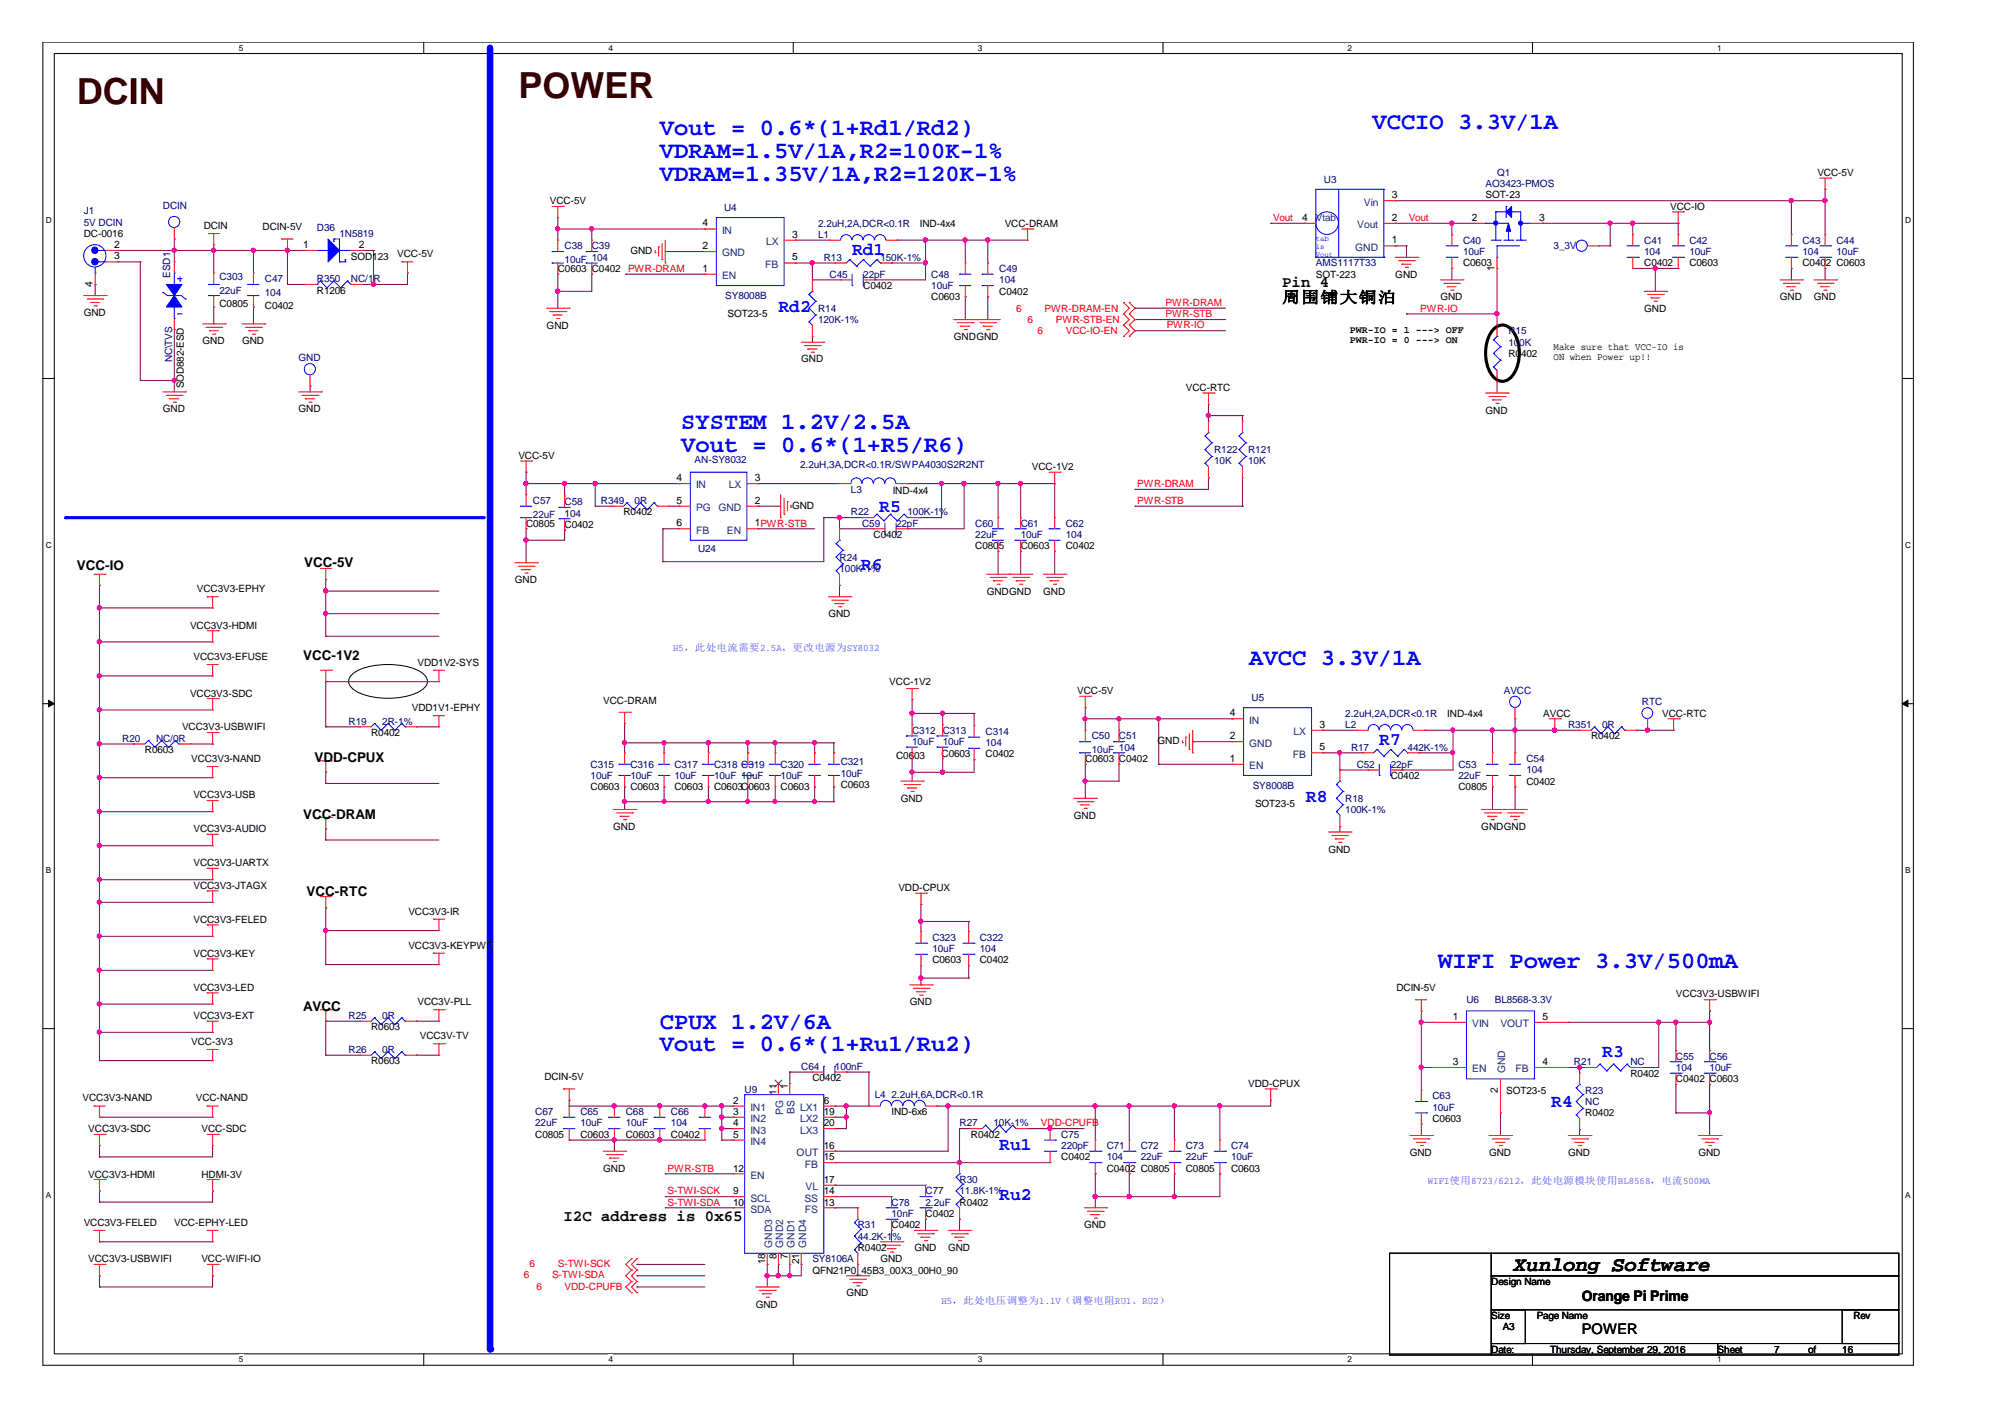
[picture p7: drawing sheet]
<svg xmlns="http://www.w3.org/2000/svg" width="297mm" height="210mm" viewBox="0 0 297 210" stroke-linecap="round" stroke-linejoin="round" font-family="sans-serif">
<defs><g id="words">
<g font-size="5.3" fill="#400000">
<text x="11.4" y="15.3">DCIN</text>
<text x="76.8" y="14.5">POWER</text>
</g>
<g font-size="3.5" fill="#00f">
<text x="97.7" y="20">Vout = 0.6*(1+Rd1/Rd2)</text>
<text x="97.7" y="23.3">VDRAM=1.5V/1A,R2=100K-1%</text>
<text x="203.3" y="19.1">VCCIO 3.3V/1A</text>
<text x="97.7" y="26.9">VDRAM=1.35V/1A,R2=120K-1%</text>
<text x="100.9" y="63.6">SYSTEM 1.2V/2.5A</text>
<text x="100.9" y="66.9">Vout = 0.6*(1+R5/R6)</text>
<text x="185.1" y="98.4">AVCC 3.3V/1A</text>
<text x="213.1" y="143.4">WIFI Power 3.3V/500mA</text>
<text x="97.7" y="152.4">CPUX 1.2V/6A</text>
<text x="97.7" y="155.8">Vout = 0.6*(1+Ru1/Ru2)</text>
</g>
<text font-size="3" x="224.3" y="188.2">Xunlong Software</text>
<g font-size="2.7" fill="#00f">
<text x="126.2" y="37.8">Rd1</text>
<text x="115.3" y="46.2">Rd2</text>
<text x="130.3" y="75.9">R5</text>
<text x="127.6" y="84.4">R6</text>
<text x="204.3" y="110.4">R7</text>
<text x="193.5" y="118.8">R8</text>
<text x="237.4" y="156.5">R3</text>
<text x="229.8" y="164.1">R4</text>
<text x="148" y="170.3">Ru1</text>
<text x="148" y="177.8">Ru2</text>
</g>
<g font-size="2.3">
<text x="189.9" y="42.5">Pin 4</text>
<text x="189.9" y="44.8">周围铺大铜泊</text>
<text x="83.5" y="180.8">I2C address is 0x65</text>
</g>
<g font-size="2.2">
<text x="234.4" y="197.7">POWER</text>
<text x="234.4" y="192.7">Orange Pi Prime</text>
</g>
<g font-size="2">
<text x="11.4" y="84.4">VCC-IO</text>
<text x="45.1" y="84">VCC-5V</text>
<text x="44.9" y="97.8">VCC-1V2</text>
<text x="46.6" y="112.9">VDD-CPUX</text>
<text x="44.9" y="121.3">VCC-DRAM</text>
<text x="45.4" y="132.7">VCC-RTC</text>
<text x="44.9" y="149.8">AVCC</text>
</g>
<g font-size="1.5" fill="#000080">
<text x="196.1" y="27.1">U3</text>
<text x="220.1" y="27.7">AO3423-PMOS</text>
<text x="221.8" y="26">Q1</text>
<text x="12.4" y="31.8">J1</text>
<text x="12.4" y="33.4">5V DCIN</text>
<text x="24.1" y="30.9">DCIN</text>
<text x="46.9" y="34.3">D36</text>
<text x="50.3" y="35.1">1N5819</text>
<text x="107.3" y="31.3">U4</text>
<text x="121.2" y="35.3">L1</text>
<text x="121.2" y="33.6">2.2uH,2A,DCR&lt;0.1R</text>
<text x="25.2" y="41.1" transform="rotate(-90 25.2 41.1)">ESD1</text>
<text x="32.5" y="41.5">C303</text>
<text x="39.2" y="41.8">C47</text>
<text x="46.9" y="41.8">R350</text>
<text x="52" y="41.8">NC/1R</text>
<text x="83.7" y="36.9">C38</text>
<text x="83.7" y="39">10uF 104</text>
<text x="87.7" y="36.9">C39</text>
<text x="122" y="38.6">R13</text>
<text x="122.9" y="41.1">C45</text>
<text x="127.9" y="41.1">22pF</text>
<text x="130.4" y="38.6">150K-1%</text>
<text x="138" y="41.1">C48</text>
<text x="148" y="40.3">C49</text>
<text x="148" y="42">104</text>
<text x="194.9" y="39.5">AMS1117T33</text>
<text x="216.7" y="36.1">C40</text>
<text x="216.7" y="37.8">10uF</text>
<text x="230.2" y="36.9">3_3V</text>
<text x="243.6" y="36.1">C41</text>
<text x="243.6" y="37.8">104</text>
<text x="250.3" y="36.1">C42</text>
<text x="250.3" y="37.8">10uF</text>
<text x="267" y="36.1">C43</text>
<text x="267" y="37.8">104</text>
<text x="272.1" y="36.1">C44</text>
<text x="272.1" y="37.8">10uF</text>
<text x="32.5" y="43.5">22uF</text>
<text x="39.2" y="43.8">104</text>
<text x="107.4" y="44.3">SY8008B</text>
<text x="121.2" y="46.2">R14</text>
<text x="121.2" y="47.9">120K-1%</text>
<text x="138" y="42.8">10uF</text>
<text x="25.5" y="53.7" transform="rotate(-90 25.5 53.7)">NC\TVS</text>
<text x="44.2" y="53.5">GND</text>
<text x="223.5" y="49.5">R15</text>
<text x="223.5" y="51.2">100K</text>
<text x="102.9" y="68.6">AN-SY8032</text>
<text x="118.5" y="69.3">2.2uH,3A,DCR&lt;0.1R/SWPA4030S2R2NT</text>
<text x="179.9" y="67.1">R122</text>
<text x="179.9" y="68.8">10K</text>
<text x="184.9" y="67.1">R121</text>
<text x="184.9" y="68.8">10K</text>
<text x="79" y="74.6">C57</text>
<text x="79" y="76.7">22uF</text>
<text x="83.7" y="74.8">C58</text>
<text x="83.7" y="76.5">104</text>
<text x="89" y="74.6">R349</text>
<text x="94" y="74.6">0R</text>
<text x="126.1" y="76.3">R22</text>
<text x="126.1" y="73">L3</text>
<text x="134.5" y="76.3">100K-1%</text>
<text x="103.4" y="81.7">U24</text>
<text x="124.4" y="83">R24</text>
<text x="127.7" y="78">C59</text>
<text x="132.8" y="78">22pF</text>
<text x="144.5" y="78">C60</text>
<text x="144.5" y="79.7">22uF</text>
<text x="151.2" y="78">C61</text>
<text x="151.2" y="79.7">10uF</text>
<text x="157.9" y="78">C62</text>
<text x="157.9" y="79.7">104</text>
<text x="124.4" y="84.7">100K-1%</text>
<text x="51.6" y="107.4">R19</text>
<text x="56.6" y="107.4">2R-1%</text>
<text x="185.4" y="103.8">U5</text>
<text x="199.3" y="107.8">L2</text>
<text x="199.3" y="106.2">2.2uH,2A,DCR&lt;0.1R</text>
<text x="222.8" y="102.8">AVCC</text>
<text x="232.3" y="107.8">R351</text>
<text x="237.4" y="107.8">0R</text>
<text x="243.2" y="104.5">RTC</text>
<text x="18.1" y="109.9">R20</text>
<text x="23.1" y="109.9">NC/0R</text>
<text x="87.5" y="113.7">C315</text>
<text x="93.4" y="113.7">C316</text>
<text x="99.9" y="113.7">C317</text>
<text x="105.8" y="113.7">C318 C319</text>
<text x="115.7" y="113.7">C320</text>
<text x="124.5" y="113.4">C321</text>
<text x="135.1" y="108.7">C312</text>
<text x="135.1" y="110.4">10uF</text>
<text x="139.7" y="108.7">C313</text>
<text x="139.7" y="110.4">10uF</text>
<text x="146" y="108.9">C314</text>
<text x="146" y="110.5">104</text>
<text x="161.8" y="109.5">C50</text>
<text x="161.8" y="111.6">10uF 104</text>
<text x="165.8" y="109.5">C51</text>
<text x="200.2" y="111.2">R17</text>
<text x="201" y="113.7">C52</text>
<text x="206" y="113.7">22pF</text>
<text x="208.5" y="111.2">442K-1%</text>
<text x="216.1" y="113.7">C53</text>
<text x="226.1" y="112.9">C54</text>
<text x="87.5" y="115.4">10uF</text>
<text x="93.4" y="115.4">10uF</text>
<text x="99.9" y="115.4">10uF</text>
<text x="105.8" y="115.4">10uF 10uF</text>
<text x="115.7" y="115.4">10uF</text>
<text x="124.5" y="115.1">10uF</text>
<text x="185.6" y="116.9">SY8008B</text>
<text x="199.3" y="118.8">R18</text>
<text x="216.1" y="115.4">22uF</text>
<text x="226.1" y="114.6">104</text>
<text x="199.3" y="120.4">100K-1%</text>
<text x="138.1" y="139.4">C323</text>
<text x="138.1" y="141.1">10uF</text>
<text x="145.2" y="139.4">C322</text>
<text x="145.2" y="141.1">104</text>
<text x="217.3" y="148.6">U6</text>
<text x="221.4" y="148.6">BL8568-3.3V</text>
<text x="51.6" y="156">R26</text>
<text x="51.6" y="150.9">R25</text>
<text x="56.6" y="156">0R</text>
<text x="56.6" y="150.9">0R</text>
<text x="110.3" y="161.9">U9</text>
<text x="118.7" y="158.5">C64</text>
<text x="123.7" y="158.5">100nF</text>
<text x="233.2" y="157.8">R21</text>
<text x="241.6" y="157.8">NC</text>
<text x="248.3" y="157">C55</text>
<text x="248.3" y="158.6">104</text>
<text x="253.3" y="157">C56</text>
<text x="253.3" y="158.6">10uF</text>
<text x="79.3" y="165.2">C67</text>
<text x="79.3" y="166.8">22uF</text>
<text x="86" y="165.2">C65</text>
<text x="86" y="166.8">10uF</text>
<text x="92.7" y="165.2">C68</text>
<text x="92.7" y="166.8">10uF</text>
<text x="99.4" y="165.2">C66</text>
<text x="99.4" y="166.8">104</text>
<text x="129.6" y="162.7">L4</text>
<text x="132.1" y="162.7">2.2uH,6A,DCR&lt;0.1R</text>
<text x="142.2" y="166.8">R27</text>
<text x="147.2" y="166.8">10K-1%</text>
<text x="212.2" y="162.8">C63</text>
<text x="212.2" y="164.5">10uF</text>
<text x="234.9" y="162">R23</text>
<text x="234.9" y="163.7">NC</text>
<text x="157.2" y="168.5">C75</text>
<text x="157.2" y="170.2">220pF</text>
<text x="164" y="170.2">C71</text>
<text x="164" y="171.9">104</text>
<text x="169" y="170.2">C72</text>
<text x="169" y="171.9">22uF</text>
<text x="175.7" y="170.2">C73</text>
<text x="175.7" y="171.9">22uF</text>
<text x="182.4" y="170.2">C74</text>
<text x="182.4" y="171.9">10uF</text>
<text x="132.1" y="178.6">C78</text>
<text x="137.1" y="176.9">C77</text>
<text x="137.1" y="178.6">2.2uF</text>
<text x="142.2" y="175.2">R30</text>
<text x="142.2" y="176.9">11.8K-1%</text>
<text x="127.1" y="182">R31</text>
<text x="127.1" y="183.6">44.2K-1%</text>
<text x="132.1" y="180.3">10nF</text>
<text x="120.4" y="187">SY8106A</text>
</g>
<g font-size="1.5">
<text x="206.2" y="29.4">3</text>
<text x="220.1" y="29.4">SOT-23</text>
<text x="269.2" y="26">VCC-5V</text>
<text x="12.4" y="35.1">DC-0016</text>
<text x="30.2" y="33.9">DCIN</text>
<text x="38.9" y="34.1">DCIN-5V</text>
<text x="81.4" y="30.2">VCC-5V</text>
<text x="104.1" y="33.5">4</text>
<text x="117.3" y="35.2">3</text>
<text x="136.3" y="33.6">IND-4x4</text>
<text x="148.8" y="33.6">VCC-DRAM</text>
<text x="192.9" y="32.7">4</text>
<text x="206.2" y="32.7">2</text>
<text x="218.1" y="32.7">2</text>
<text x="228" y="32.7">3</text>
<text x="247.4" y="31.1">VCC-IO</text>
<text x="16.9" y="38.4">3</text>
<text x="16.9" y="36.7">2</text>
<text x="44.9" y="36.7">1</text>
<text x="52" y="38.5">SOD123</text>
<text x="53.2" y="36.7">2</text>
<text x="58.8" y="38.1">VCC-5V</text>
<text x="82.6" y="40.3">C0603 C0402</text>
<text x="93.4" y="37.6">GND</text>
<text x="104.1" y="40.2">1</text>
<text x="104.1" y="36.9">2</text>
<text x="117.3" y="38.6">5</text>
<text x="194.9" y="41.1">SOT-223</text>
<text x="206.2" y="36">1</text>
<text x="206.7" y="41.1">GND</text>
<text x="216.7" y="39.5">C0603</text>
<text x="221.4" y="40.1" transform="rotate(-90 221.4 40.1)">1</text>
<text x="243.6" y="39.5">C0402</text>
<text x="250.3" y="39.5">C0603</text>
<text x="267" y="39.5">C0402 C0603</text>
<text x="12.4" y="46.8">GND</text>
<text x="13.7" y="42.5" transform="rotate(-90 13.7 42.5)">4</text>
<text x="32.5" y="45.5">C0805</text>
<text x="39.2" y="45.8">C0402</text>
<text x="46.9" y="43.5">R1206</text>
<text x="107.8" y="47">SOT23-5</text>
<text x="127.9" y="42.8">C0402</text>
<text x="138" y="44.5">C0603</text>
<text x="148" y="43.7">C0402</text>
<text x="213.4" y="44.5">GND</text>
<text x="243.6" y="46.2">GND</text>
<text x="263.7" y="44.5">GND</text>
<text x="268.7" y="44.5">GND</text>
<text x="30" y="51">GND</text>
<text x="35.9" y="51">GND</text>
<text x="81" y="48.7">GND</text>
<text x="118.7" y="53.7">GND</text>
<text x="141.3" y="50.3">GNDGND</text>
<text x="200" y="49.4">PWR-IO = 1 ---&gt; OFF</text>
<text x="200" y="50.9">PWR-IO = 0 ---&gt; ON</text>
<text x="223.5" y="52.9">R0402</text>
<text x="230.2" y="51.9">Make sure that VCC-IO is</text>
<text x="230.2" y="53.4">ON when Power up!!</text>
<text x="27.2" y="57.5" transform="rotate(-90 27.2 57.5)">SOD882-ESD</text>
<text x="175.7" y="57.9">VCC-RTC</text>
<text x="24.1" y="61.1">GND</text>
<text x="44.2" y="61.1">GND</text>
<text x="220.1" y="61.3">GND</text>
<text x="76.8" y="68">VCC-5V</text>
<text x="100.2" y="71.3">4</text>
<text x="111.8" y="71.3">3</text>
<text x="152.9" y="69.7">VCC-1V2</text>
<text x="92.4" y="76.3">R0402</text>
<text x="100.2" y="74.6">5</text>
<text x="100.2" y="77.9">6</text>
<text x="111.8" y="74.6">2</text>
<text x="111.8" y="77.9">1PWR-STB</text>
<text x="117.3" y="75.3">GND</text>
<text x="132.2" y="73.2">IND-4x4</text>
<text x="77.9" y="78">C0805</text>
<text x="83.7" y="78.2">C0402</text>
<text x="129.4" y="79.7">C0402</text>
<text x="144.5" y="81.4">C0805</text>
<text x="151.2" y="81.4">C0603</text>
<text x="157.9" y="81.4">C0402</text>
<text x="29.2" y="87.7">VCC3V3-EPHY</text>
<text x="76.3" y="86.4">GND</text>
<text x="146.2" y="88.1">GNDGND</text>
<text x="154.6" y="88.1">GND</text>
<text x="28.2" y="93.1">VCC3V3-HDMI</text>
<text x="122.7" y="91.4">GND</text>
<text x="28.7" y="97.8">VCC3V3-EFUSE</text>
<text x="61.8" y="98.7">VDD1V2-SYS</text>
<text x="131.7" y="101.5">VCC-1V2</text>
<text x="28.2" y="103.2">VCC3V3-SDC</text>
<text x="61" y="105.3">VDD1V1-EPHY</text>
<text x="89.4" y="104.3">VCC-DRAM</text>
<text x="159.6" y="102.8">VCC-5V</text>
<text x="182.2" y="106.1">4</text>
<text x="195.5" y="107.8">3</text>
<text x="214.4" y="106.2">IND-4x4</text>
<text x="228.6" y="106.2">AVCC</text>
<text x="246.3" y="106.2">VCC-RTC</text>
<text x="21.5" y="111.6">R0603</text>
<text x="27" y="108.2">VCC3V3-USBWIFI</text>
<text x="28.3" y="112.9">VCC3V3-NAND</text>
<text x="55" y="109">R0402</text>
<text x="132.8" y="112.4">C0603</text>
<text x="139.5" y="112.2">C0603</text>
<text x="146" y="112.2">C0402</text>
<text x="160.8" y="112.9">C0603 C0402</text>
<text x="171.5" y="110.2">GND</text>
<text x="182.2" y="112.8">1</text>
<text x="182.2" y="109.5">2</text>
<text x="195.5" y="111.1">5</text>
<text x="235.7" y="109.5">R0402</text>
<text x="28.7" y="118.3">VCC3V3-USB</text>
<text x="87.5" y="117.1">C0603</text>
<text x="93.4" y="117.1">C0603</text>
<text x="99.9" y="117.1">C0603</text>
<text x="105.8" y="117.1">C0603C</text>
<text x="110.9" y="117.1">0603</text>
<text x="115.7" y="117.1">C0603</text>
<text x="124.5" y="116.7">C0603</text>
<text x="133.4" y="118.8">GND</text>
<text x="185.9" y="119.6">SOT23-5</text>
<text x="206" y="115.4">C0402</text>
<text x="216.1" y="117.1">C0805</text>
<text x="226.1" y="116.2">C0402</text>
<text x="28.7" y="123.3">VCC3V3-AUDIO</text>
<text x="90.8" y="123">GND</text>
<text x="159.1" y="121.3">GND</text>
<text x="219.5" y="123">GNDGND</text>
<text x="28.7" y="128.3">VCC3V3-UARTX</text>
<text x="28.7" y="131.7">VCC3V3-JTAGX</text>
<text x="196.8" y="126.3">GND</text>
<text x="28.7" y="136.7">VCC3V3-FELED</text>
<text x="60.5" y="135.5">VCC3V3-IR</text>
<text x="133.1" y="132">VDD-CPUX</text>
<text x="28.7" y="141.7">VCC3V3-KEY</text>
<text x="60.5" y="140.6">VCC3V3-KEYPWR</text>
<text x="138.1" y="142.7">C0603</text>
<text x="145.2" y="142.7">C0402</text>
<text x="28.7" y="146.7">VCC3V3-LED</text>
<text x="61.8" y="148.9">VCC3V-PLL</text>
<text x="134.8" y="148.9">GND</text>
<text x="206.9" y="146.7">DCIN-5V</text>
<text x="248.3" y="147.8">VCC3V3-USBWIFI</text>
<text x="28.3" y="154.8">VCC-3V3</text>
<text x="28.7" y="150.9">VCC3V3-EXT</text>
<text x="55" y="152.6">R0603</text>
<text x="62.2" y="153.9">VCC3V-TV</text>
<text x="215.2" y="151.1">1</text>
<text x="228.5" y="151.1">5</text>
<text x="55" y="157.7">R0603</text>
<text x="80.6" y="160">DCIN-5V</text>
<text x="116.7" y="161.3" transform="rotate(-90 116.7 161.3)">1</text>
<text x="120.4" y="160.2">C0402</text>
<text x="184.9" y="161">VDD-CPUX</text>
<text x="215.2" y="157.7">3</text>
<text x="221.9" y="161.9" transform="rotate(-90 221.9 161.9)">2</text>
<text x="228.5" y="157.7">4</text>
<text x="241.6" y="159.5">R0402</text>
<text x="248.3" y="160.3">C0402 C0603</text>
<text x="12.2" y="163.2">VCC3V3-NAND</text>
<text x="13.1" y="167.7">VCC3V3-SDC</text>
<text x="29" y="163.2">VCC-NAND</text>
<text x="29.8" y="167.7">VCC-SDC</text>
<text x="108.6" y="163.5">2</text>
<text x="108.6" y="165.2">3</text>
<text x="108.6" y="166.8">4</text>
<text x="115.1" y="162.2" transform="rotate(-90 115.1 162.2)">11</text>
<text x="122" y="163.5">6</text>
<text x="122" y="165.2">19</text>
<text x="122" y="166.8">20</text>
<text x="132.1" y="165.2">IND-6x6</text>
<text x="212.2" y="166.2">C0603</text>
<text x="223.1" y="162">SOT23-5</text>
<text x="234.9" y="165.4">R0402</text>
<text x="79.3" y="168.5">C0805</text>
<text x="86" y="168.5">C0603</text>
<text x="89.4" y="173.6">GND</text>
<text x="92.7" y="168.5">C0603</text>
<text x="99.4" y="168.5">C0402</text>
<text x="108.6" y="168.5">5</text>
<text x="108.6" y="173.6">12</text>
<text x="122" y="170.2">16</text>
<text x="122" y="171.9">15</text>
<text x="143.8" y="168.5">R0402</text>
<text x="157.2" y="171.9">C0402</text>
<text x="164" y="173.6">C0402 C0805</text>
<text x="175.7" y="173.6">C0805</text>
<text x="182.4" y="173.6">C0603</text>
<text x="208.9" y="171.2">GND</text>
<text x="220.6" y="171.2">GND</text>
<text x="232.3" y="171.2">GND</text>
<text x="251.6" y="171.2">GND</text>
<text x="13.1" y="174.4">VCC3V3-HDMI</text>
<text x="29.8" y="174.4">HDMI-3V</text>
<text x="108.6" y="176.9">9</text>
<text x="108.6" y="178.6">10</text>
<text x="122" y="176.9">14</text>
<text x="122" y="175.2">17</text>
<text x="122" y="178.6">13</text>
<text x="142.2" y="178.6">R0402</text>
<text x="12.4" y="181.6">VCC3V3-FELED</text>
<text x="25.8" y="181.6">VCC-EPHY-LED</text>
<text x="127.1" y="185.3">R0402</text>
<text x="132.1" y="182">C0402</text>
<text x="135.5" y="185.3">GND</text>
<text x="137.1" y="180.3">C0402</text>
<text x="140.5" y="185.3">GND</text>
<text x="160.6" y="182">GND</text>
<text x="13.1" y="187">VCC3V3-USBWIFI</text>
<text x="29.8" y="187">VCC-WIFI-IO</text>
<text x="113.4" y="187.3" transform="rotate(-90 113.4 187.3)">18</text>
<text x="115.1" y="186.5" transform="rotate(-90 115.1 186.5)">8</text>
<text x="116.7" y="186.5" transform="rotate(-90 116.7 186.5)">7</text>
<text x="118.4" y="187.3" transform="rotate(-90 118.4 187.3)">21</text>
<text x="120.4" y="188.7">QFN21P0_45B3_00X3_00H0_90</text>
<text x="125.4" y="192">GND</text>
<text x="130.4" y="187">GND</text>
<text x="220.9" y="190.3">Design Name</text>
<text x="112" y="193.7">GND</text>
<text x="220.9" y="195.4">Size</text>
<text x="222.6" y="197">A3</text>
<text x="227.7" y="195.4">Page Name</text>
<text x="274.6" y="195.4">Rev</text>
<text x="220.9" y="200.4">Date:</text>
<text x="229.7" y="200.4">Thursday, September 29, 2016</text>
<text x="254.5" y="200.4">Sheet</text>
<text x="262.8" y="200.4">7</text>
<text x="267.9" y="200.4">of</text>
<text x="272.9" y="200.4">16</text>
</g>
<g font-size="1.5" fill="#004080">
<text x="107" y="34.6">IN</text>
<text x="194.9" y="32.7">Vtab</text>
<text x="201.1" y="33.8">Vout</text>
<text x="202.1" y="30.5">Vin</text>
<text x="107" y="41.3">EN</text>
<text x="107" y="38">GND</text>
<text x="113.4" y="39.7">FB</text>
<text x="113.5" y="36.3">LX</text>
<text x="200.8" y="37.1">GND</text>
<text x="103.1" y="72.4">IN</text>
<text x="103.1" y="75.7">PG</text>
<text x="106.4" y="75.7">GND</text>
<text x="108" y="72.4">LX</text>
<text x="103.1" y="79.1">FB</text>
<text x="107.7" y="79.1">EN</text>
<text x="185.1" y="107.2">IN</text>
<text x="185.1" y="113.9">EN</text>
<text x="185.1" y="110.6">GND</text>
<text x="191.5" y="112.2">FB</text>
<text x="191.6" y="108.9">LX</text>
<text x="218.1" y="152.2">VIN</text>
<text x="222.3" y="152.2">VOUT</text>
<text x="218.1" y="158.8">EN</text>
<text x="223" y="159" transform="rotate(-90 223 159)">GND</text>
<text x="224.5" y="158.8">FB</text>
<text x="111.2" y="164.6">IN1</text>
<text x="111.2" y="166.2">IN2</text>
<text x="111.2" y="167.9">IN3</text>
<text x="116" y="165.2" transform="rotate(-90 116 165.2)">PG</text>
<text x="117.7" y="165" transform="rotate(-90 117.7 165)">BS</text>
<text x="118.5" y="164.6">LX1</text>
<text x="118.5" y="166.2">LX2</text>
<text x="118.5" y="167.9">LX3</text>
<text x="111.2" y="169.6">IN4</text>
<text x="118" y="171.3">OUT</text>
<text x="119.3" y="172.9">FB</text>
<text x="111.2" y="178">SCL</text>
<text x="111.2" y="179.6">SDA</text>
<text x="111.2" y="174.6">EN</text>
<text x="119.2" y="178">SS</text>
<text x="119.3" y="179.6">FS</text>
<text x="119.3" y="176.3">VL</text>
<text x="114.4" y="184.8" transform="rotate(-90 114.4 184.8)">GND3</text>
<text x="116" y="184.8" transform="rotate(-90 116 184.8)">GND2</text>
<text x="117.7" y="184.8" transform="rotate(-90 117.7 184.8)">GND1</text>
<text x="119.4" y="184.8" transform="rotate(-90 119.4 184.8)">GND4</text>
</g>
<g font-size="1.5" fill="#f00">
<text x="188.6" y="32.7">Vout</text>
<text x="208.7" y="32.7">Vout</text>
<text x="93" y="40.3">PWR-DRAM</text>
<text x="150.5" y="46.2">6</text>
<text x="152.2" y="47.9">6</text>
<text x="154.7" y="46.2">PWR-DRAM-EN</text>
<text x="156.4" y="47.9">PWR-STB-EN</text>
<text x="172.7" y="45.3">PWR-DRAM</text>
<text x="172.7" y="47">PWR-STB</text>
<text x="210.4" y="46.2">PWR-IO</text>
<text x="153.7" y="49.5">6</text>
<text x="157.9" y="49.5">VCC-IO-EN</text>
<text x="172.8" y="48.7">PWR-IO</text>
<text x="168.5" y="72.2">PWR-DRAM</text>
<text x="168.5" y="74.6">PWR-STB</text>
<text x="154.2" y="166.8">VDD-CPUFB</text>
<text x="98.9" y="173.5">PWR-STB</text>
<text x="98.9" y="176.9">S-TWI-SCK</text>
<text x="98.9" y="178.6">S-TWI-SDA</text>
<text x="77.6" y="189.3">6</text>
<text x="78.4" y="187.6">6</text>
<text x="79.5" y="191">6</text>
<text x="81.8" y="189.3">S-TWI-SDA</text>
<text x="82.6" y="187.6">S-TWI-SCK</text>
<text x="83.7" y="191">VDD-CPUFB</text>
</g>
<g font-size="1.5" fill="#8000ff">
<text x="99.7" y="96.5">H5，此处电流需要2.5A，更改电源为SY8032</text>
<text x="211.5" y="175.4">WIFI使用8723/6212，此处电源模块使用BL8568，电流500MA</text>
<text x="139.5" y="193.2">H5，此处电压调整为1.1V（调整电阻RU1、RU2）</text>
</g>
<g font-size="1.2">
<text x="35.4" y="7.5">5</text>
<text x="90.1" y="7.5">4</text>
<text x="144.9" y="7.5">3</text>
<text x="199.6" y="7.5">2</text>
<text x="254.4" y="7.5">1</text>
<text x="6.8" y="33.1">D</text>
<text x="282.2" y="33.1">D</text>
<text x="6.8" y="81.2">C</text>
<text x="282.2" y="81.2">C</text>
<text x="6.8" y="129.4">B</text>
<text x="282.2" y="129.4">B</text>
<text x="6.8" y="177.5">A</text>
<text x="282.2" y="177.5">A</text>
<text x="35.4" y="201.8">5</text>
<text x="90.1" y="201.8">4</text>
<text x="144.9" y="201.8">3</text>
<text x="199.6" y="201.8">2</text>
<text x="254.4" y="201.8">1</text>
</g>
<g font-size="1.1" fill="#00f">
<text x="194.9" y="35.7">tab</text>
<text x="194.9" y="36.9">is</text>
<text x="194.9" y="38">Vout</text>
</g>
</g></defs>
<path d="M6.3 6.2h277.2v196h-277.2zM8 7.9h273.8v192.6h-273.8z" fill="none" stroke="#000" stroke-width=".15"/>
<g fill="#fff">
<path d="M35.4 6.4h.6v1.4h-.6z"/>
<path d="M35.4 200.7h.6v1.4h-.6z"/>
</g>
<path d="M62.8 6.2v1.7M62.8 200.5v1.7" fill="none" stroke="#000" stroke-width=".15"/>
<g fill="#fff">
<path d="M90.1 6.4h.7v1.4h-.7z"/>
<path d="M90.1 200.7h.7v1.4h-.7z"/>
</g>
<path d="M117.5 6.2v1.7M117.5 200.5v1.7" fill="none" stroke="#000" stroke-width=".15"/>
<g fill="#fff">
<path d="M144.9 6.4h.6v1.4h-.6z"/>
<path d="M144.9 200.7h.6v1.4h-.6z"/>
</g>
<path d="M172.3 6.2v1.7M172.3 200.5v1.7" fill="none" stroke="#000" stroke-width=".15"/>
<g fill="#fff">
<path d="M199.6 6.4h.7v1.4h-.7z"/>
<path d="M199.6 200.7h.7v1.4h-.7z"/>
</g>
<path d="M227 6.2v1.7M227 200.5v1.7" fill="none" stroke="#000" stroke-width=".15"/>
<g fill="#fff">
<path d="M254.4 6.4h.6v1.4h-.6z"/>
<path d="M254.4 200.7h.6v1.4h-.6z"/>
<path d="M6.8 31.9h.8v1.4h-.8z"/>
<path d="M282.2 31.9h.9v1.4h-.9z"/>
<path d="M6.8 80.1h.8v1.4h-.8z"/>
<path d="M282.2 80.1h.9v1.4h-.9z"/>
</g>
<path d="M6.3 56.1h1.7M281.8 56.1h1.7" fill="none" stroke="#000" stroke-width=".15"/>
<g fill="#fff">
<path d="M6.8 128.2h.7v1.4h-.7z"/>
<path d="M282.2 128.2h.8v1.4h-.8z"/>
</g>
<path d="M6.3 104.2h1.7M281.8 104.2h1.7" fill="none" stroke="#000" stroke-width=".15"/>
<g fill="#000" stroke="#000" stroke-width=".15">
<path d="M7.2 103.7l.8 .5-.8 .5z" fill-rule="evenodd"/>
<path d="M281.8 104.2l.9-.5v1z" fill-rule="evenodd"/>
</g>
<g fill="#fff">
<path d="M6.8 176.4h.7v1.4h-.7z"/>
<path d="M282.2 176.4h.8v1.4h-.8z"/>
</g>
<path d="M6.3 152.4h1.7M281.8 152.4h1.7" fill="none" stroke="#000" stroke-width=".15"/>
<path d="M9.7 76.7h62.1" fill="none" stroke="#00f" stroke-width=".47"/>
<circle cx="9.7" cy="76.7" r=".23" fill="#00f"/>
<path d="M72.6 7.1v192.8" fill="none" stroke="#00f" stroke-width=".97"/>
<circle cx="72.6" cy="199.9" r=".49" fill="#00f"/>
<path d="M221.2 48.9a1.73 1.73 0 0 1 2.8 0 5.9 5.9 0 0 1 0 6.9 1.71 1.71 0 0 1-2.8 0 6 6 0 0 1 0-6.9z" fill="none" stroke="#000" stroke-width=".47"/>
<path d="M52 100.1a6.8 6.8 0 0 1 4.4-1.6 10.3 10.3 0 0 1 6.1 1.2 1.39 1.39 0 0 1 .8 1.2 1.39 1.39 0 0 1-.8 1.3 10.7 10.7 0 0 1-8 .9 4.3 4.3 0 0 1-2.8-1.7l-.1-.5 .1-.4zM205.9 185.6h15v15.1h-15zM220.9 185.6h60.4v3.4h-60.4zM220.9 189h60.4v5h-60.4zM220.9 194h5.1v5h-5.1zM220.9 199h33.6v1.7h-33.6zM254.5 199h26.8v1.7h-26.8zM272.9 194h8.4v5h-8.4z" fill="none" stroke="#000" stroke-width=".15"/>
<g fill="none" stroke="#800040" stroke-width=".15">
<path d="M17.4 37.1h.1M17.4 38.8h.1M17.4 37.1h27.9M17.4 38.8h3.4M20.8 38.8h.1M20.8 38.8v17.6M25.8 37.1h.1M25.8 35.4h.1M25.8 35.4v3.4M31.7 37.1h.1M31.7 36.3h.1M31.7 36.3v4.1"/>
<path d="M37.5 37.1h.1M37.5 37.1v3.3M42.6 37.1h.1M42.6 37.1v5M53.6 37.1h1.7M55.3 37.1h.1M55.3 37.1v5M82.6 33.9h.1M82.6 32.2h.1M82.6 32.2v3.4M82.6 33.9h21.8M87.7 33.9h.1"/>
<path d="M87.7 33.9v1.7M98.6 37.3h.1M98.6 37.3h5.8M117.9 35.6h.1M117.9 39h.1M117.9 35.6h5M117.9 39h5.8M120.4 39h.1M120.4 39v2.5M132.1 39h.1M132.1 39h5M132.9 35.6h.1"/>
<path d="M132.9 35.6h19.3M137.1 35.6h.1M137.1 39h.1M137.1 35.6v5.9h-7.5M143 35.6h.1M143 35.6v3.4M146.3 35.6h.1M146.3 35.6v3.4M188.3 33.1h.1M188.3 33.1h5M206.7 36.4h.1M206.7 33.1h.1"/>
<path d="M206.7 29.7h.1M206.7 36.4h1.7M206.7 33.1h11.7M206.7 29.7h63.7M208.4 36.4h.1M208.4 36.4v1.7M215.1 33.1h.1M215.1 39.8h.1M215.1 33.1v1.7M215.1 39.8v1.7M221.8 39.8h.1M221.8 39.8v8.3"/>
<path d="M228.5 33.1h.1M228.5 33.1h20.1M236.9 36.4h1.6M238.5 33.1h.1M238.5 36.4h.1M238.5 33.1v3.3M241.9 33.1h.1M241.9 39.8h.1M241.9 39.8h6.7M241.9 33.1v1.7M245.2 39.8h.1M245.2 39.8v3.4"/>
<path d="M248.6 33.1h.1M248.6 33.1v1.7M265.4 39.8h.1M265.4 29.7h.1M265.4 29.7v5.1M265.4 39.8v1.7M270.4 28h.1M270.4 39.8h.1M270.4 29.7h.1M270.4 28v6.8M270.4 39.8v1.7M14.1 42.1h.1"/>
<path d="M14.1 42.1v1.7M20.8 56.4h.1M20.8 56.4h5M25.8 48.8h.1M25.8 56.4h.1M25.8 48.8v9.3M31.7 48h.1M31.7 45.5v2.5M37.5 45.5h.1M37.5 45.5v2.5M42.6 42.1h.1M42.6 42.1h2.7"/>
<path d="M45.9 57.2h.1M45.9 57.2v.9M55.3 42.1h.1M60.4 40.4h.1M60.4 40.4v1.7h-6.8M82.6 43.2h.1M82.6 40.6h.1M82.6 40.6v5M87.7 40.6h.1M87.7 40.6v2.6h-5.1M92.7 40.6h.1M92.7 40.6h11.7"/>
<path d="M120.4 49.8h.1M120.4 41.5h.1M120.4 49.8v.9M120.4 41.5h4.1M129.6 41.5h.1M143 44h.1M143 44v3.3M146.3 44h.1M146.3 44v3.3M168.1 45.6h.1M168.1 47.3h.1M168.1 49h.1"/>
<path d="M168.1 45.6h13.5M168.1 47.3h13.5M168.1 49h13.5M179 59.9h.1M179 59.9v2.5M208.4 46.5h.1M208.4 46.5h13.4M221.8 46.5h.1M221.8 56.5h.1M221.8 56.5v1.7M77.9 69.9h.1M77.9 71.6h.1"/>
<path d="M77.9 78.3h.1M77.9 69.9v3.4M77.9 78.3v5.1M77.9 71.6h22.7M83.7 78.5h.1M83.7 71.6h.1M83.7 71.6v1.9M83.7 78.5v1.5h-5.8M88.2 71.6h.1M88.2 75h.1M88.2 75h2.5M88.2 71.6v3.4"/>
<path d="M98.2 78.3h.1M98.2 78.3h2.4M98.2 78.3v4.9M99.1 75h1.5M100.6 75h.1M100.6 71.6h.1M112.3 75h.1M112.3 78.3h.1M112.3 71.6h.1M112.3 75h3.4M112.3 71.6h12.1M112.3 78.3h8.4"/>
<path d="M122 76.7h.1M122 76.7h5.7M122 76.7v6.5h-23.8M124.4 76.7h.1M124.4 78.3h.1M124.4 78.3h5M124.4 76.7v1.6M134.5 71.6h.1M134.5 78.3h.1M134.5 71.6h21.8M136.1 76.7h.1M139.5 71.6h.1"/>
<path d="M139.5 71.6v5.1h-3.4M142.8 71.6h.1M142.8 71.6v6.7h-8.3M147.9 71.6h.1M147.9 71.6v5.1M151.2 71.6h.1M151.2 71.6v5.1M156.3 71.6h.1M156.3 71.6v5.1M168.1 72.5h.1M168.1 75h.1M168.1 75h16"/>
<path d="M179 61.6h.1M179 70.8h.1M179 70.8v1.7h-10.9M179 61.6h5.1M184.1 61.6h.1M184.1 75h.1M184.1 61.6v.8M184.1 70.8v4.2M14.7 90.1h.1M14.7 95.1h.1M14.7 86.7h.1M14.7 90.1h16.8"/>
<path d="M14.7 95.1h16.8M14.7 86.7v70.4M48.3 90.9h.1M48.3 94.2h.1M48.3 87.6h.1M48.3 85.9h.1M48.3 90.9h16.7M48.3 85.9v8.3M48.3 94.2h16.7M48.3 87.6h16.7M77.9 80h.1M98.2 83.2h.1"/>
<path d="M124.4 86.7h.1M124.4 86.7v1.7M147.9 81.7h.1M147.9 81.7v3.4M151.2 81.7h.1M151.2 81.7v3.4M156.3 81.7h.1M156.3 81.7v3.4M14.7 100.1h.1M14.7 105.2h.1M14.7 110.2h.1M14.7 115.2h.1"/>
<path d="M14.7 100.1h16.8M14.7 105.2h16.8M14.7 115.2h16.8M14.7 110.2h5.1M19.8 110.2h.1M28.2 110.2h3.3M31.5 110.2h.1M48.3 101h.1M48.3 107.7h.1M48.3 116h.1M48.3 114.4h.1M48.3 101v6.7"/>
<path d="M48.3 114.4v1.6M48.3 101h16.7M48.3 107.7h5M48.3 116h16.7M61.7 107.7h.1M61.7 107.7h3.3M92.5 107.2h.1M92.5 110h.1M92.5 116.6h.1M92.5 118.8h.1M92.5 107.2v4.3M92.5 116.6v3.3"/>
<path d="M92.5 110h31M92.5 118.8h31M98.4 110h.1M98.4 116.6h.1M98.4 110v1.5M98.4 116.6v2.2M104.9 110h.1M104.9 118.8h.1M104.9 110v1.5M104.9 116.6v2.2M110.8 111.5h.1M110.8 110h.1"/>
<path d="M110.8 116.6h.1M110.8 118.8h.1M110.8 110v1.5M110.8 116.6v2.2M114.9 110h.1M114.9 118.8h.1M114.9 110v1.5M114.9 116.6v2.2M120.7 111.5h.1M120.7 110h.1M120.7 116.6h.1M120.7 118.8h.1"/>
<path d="M120.7 110v1.5M120.7 116.6v2.2M123.5 110h.1M123.5 111.5h.1M123.5 118.8h.1M123.5 116.6h.1M123.5 110v1.5M123.5 116.6v2.2M135.1 103.6h.1M135.1 105.7h.1M135.1 112.4h.1M135.1 114.4h.1"/>
<path d="M135.1 103.6v3.7M135.1 112.4v3.3M135.1 105.7h9.2M139.7 105.7h.1M139.7 112.4h.1M139.7 114.4h.1M139.7 105.7v1.6M139.7 112.4v2M144.3 105.7h.1M144.3 112.5h.1M144.3 105.7v1.8M144.3 112.5v1.9h-9.2"/>
<path d="M160.8 106.5h.1M160.8 104.8h.1M160.8 115.7h.1M160.8 113.2h.1M160.8 106.5h21.7M160.8 104.8v3.4M160.8 113.2v5.1M165.8 106.5h.1M165.8 113.2h.1M165.8 106.5v1.7M165.8 113.2v2.5h-5M171.7 106.5h.1"/>
<path d="M171.7 113.2h.1M171.7 113.2h10.8M171.7 106.5v6.7M176.7 109.9h.1M176.7 109.9h5.8M182.5 106.5h.1M196 111.5h.1M196 108.2h.1M196 108.2h5M196 111.5h5.8M198.5 111.5h.1M198.5 114.1h.1"/>
<path d="M198.5 111.5v2.6M198.5 114.1h4.2M207.7 114.1h.1M210.2 111.5h.1M210.2 111.5h5.1M211.1 108.2h.1M211.1 108.2h22.9M215.3 108.2h.1M215.3 111.5h.1M215.3 108.2v5.9h-7.6M221.1 108.2h.1M221.1 116.6h.1"/>
<path d="M221.1 108.2v3.3M221.1 116.6v3.3M224.5 116.6h.1M224.5 108.2h.1M224.5 106.5h.1M224.5 106.5v5M224.5 116.6v3.3M230.3 108.2h.1M242.4 108.2h.1M242.4 108.2h5.5M244.1 108.2h.1M14.7 120.2h.1"/>
<path d="M14.7 138.7h.1M14.7 125.3h.1M14.7 130.3h.1M14.7 133.7h.1M14.7 120.2h16.8M14.7 138.7h16.8M14.7 125.3h16.8M14.7 130.3h16.8M14.7 133.7h16.8M48.3 134.5h.1M48.3 122.8h.1M48.3 137.9h.1"/>
<path d="M48.3 124.4h.1M48.3 122.8v1.6M48.3 134.5v8.4M48.3 137.9h16.7M48.3 124.4h16.7M136.4 134h.1M136.4 136.5h.1M136.4 134v4M136.4 136.5h7.1M143.5 136.5h.1M143.5 136.5v1.5M198.5 122.4h.1"/>
<path d="M198.5 122.4v.8M14.7 143.7h.1M14.7 148.7h.1M14.7 152.9h.1M14.7 157.1h.1M14.7 143.7h16.8M14.7 148.7h16.8M14.7 152.9h16.8M14.7 157.1h16.8M48.3 142.9h.1M48.3 151.3h.1M48.3 156.3h.1"/>
<path d="M48.3 151.3v5M48.3 142.9h16.7M48.3 151.3h5M48.3 156.3h5M61.7 151.3h.1M61.7 156.3h.1M61.7 151.3h3.3M61.7 156.3h3.3M117 158.8h.1M117 158.8v1.7M117 158.8h3.4M125.4 158.8h.1"/>
<path d="M125.4 158.8h3.3M128.7 158.8h.1M128.7 158.8v5h-5M136.4 144.9h.1M136.4 145.9h.1M136.4 143.1v2.8M136.4 144.9h7.1M143.5 144.9h.1M143.5 143.1v1.8M210.6 151.4h.1M210.6 149.7h.1M210.6 158.1h.1"/>
<path d="M210.6 151.4h1.6M210.6 158.1h1.6M210.6 149.7v11.8M232.3 158.1h.1M232.3 151.4h.1M232.3 151.4h21M232.3 158.1h2.6M234 158.1h.1M234 158.1v.9M243.2 158.1h.1M245.7 151.4h.1M245.7 151.4v6.7h-2.5"/>
<path d="M248.3 151.4h.1M248.3 151.4v4.2M253.3 151.4h.1M253.3 149.7h.1M253.3 149.7v5.9M14.7 165.5h.1M14.7 169.7h.1M14.7 171.4h.1M14.7 178.1h.1M14.7 176.4h.1M14.7 169.7v1.7M14.7 176.4v1.7"/>
<path d="M14.7 165.5h16.8M31.5 169.7h.1M31.5 176.4h.1M31.5 169.7v1.7h-16.8M31.5 176.4v1.7h-16.8M84.3 163h.1M84.3 163.8h.1M84.3 168.9h.1M84.3 163v.8M84.3 163.8h24.3M84.3 168.9h20.1M91 163.8h.1"/>
<path d="M91 168.9h.1M91 168.9v1.6M97.7 168.9h.1M97.7 163.8h.1M98.6 173.9h.1M98.6 177.3h.1M98.6 178.9h.1M98.6 173.9h10M98.6 177.3h10M98.6 178.9h10M104.4 163.8h.1M106.9 165.5h.1"/>
<path d="M106.9 163.8h.1M106.9 167.2h.1M106.9 168.9h.1M106.9 165.5h1.7M106.9 163.8v5.1M106.9 167.2h1.7M106.9 168.9h1.7M123.7 163.8h.1M123.7 165.5h.1M123.7 167.2h.1M123.7 170.5h.1M123.7 172.2h.1"/>
<path d="M123.7 175.6h.1M123.7 177.3h.1M123.7 178.9h.1M123.7 165.5h1.7M123.7 177.3h8.4M123.7 178.9h3.4M123.7 172.2h31.9M123.7 175.6h13.4M125.4 163.8h.1M125.4 165.5h.1M125.4 163.8v3.4h-1.7M138.8 163.8h.1"/>
<path d="M140.5 163.8h.1M140.5 163.8v6.7h-16.8M142.2 172.2h.1M142.2 167.2h.1M142.2 167.2h1.6M142.2 167.2v5M152.2 167.2h.1M152.2 167.2h8.4M155.6 167.2h.1M162.3 163.8h.1M162.3 173.9h.1M162.3 177.3h.1"/>
<path d="M162.3 163.8v5.1M162.3 173.9v5M167.3 173.9h.1M167.3 163.8h.1M167.3 177.3h.1M167.3 163.8v5.1M167.3 173.9v3.4M174 163.8h.1M174 173.9h.1M174 177.3h.1M174 163.8v5.1M174 173.9v3.4"/>
<path d="M180.7 163.8h.1M180.7 173.9h.1M180.7 173.9v3.4h-18.4M180.7 163.8v5.1M188.3 163h.1M188.3 163v.8h-49.5M210.6 166.5h.1M210.6 166.5v1.7M222.3 164.9h.1M222.3 164.9v3.3M234 167.4h.1M234 167.4v.8"/>
<path d="M248.3 160.7h.1M248.3 164.9h.1M248.3 160.7v4.2M248.3 164.9h5M253.3 164.9h.1M253.3 160.7h.1M253.3 160.7v7.5M14.7 184h.1M14.7 190.6h.1M14.7 189h.1M14.7 189v1.6M14.7 184h16.8"/>
<path d="M31.5 189h.1M31.5 189v1.6h-16.8M94.4 187.3h.1M94.4 189h.1M94.4 190.6h.1M94.4 189h10M94.4 187.3h10M94.4 190.6h10M113.7 187.3h.1M113.7 189h.1M113.7 187.3v3.3M115.3 189h.1"/>
<path d="M115.3 187.3h.1M115.3 187.3v1.7M117 189h.1M117 187.3h.1M117 187.3v1.7M118.7 187.3h.1M118.7 187.3v1.7h-5M127.1 187.3h.1M127.1 187.3v1.7M132.1 182.3h.1M132.1 182.3v1.7M137.1 180.6h.1"/>
<path d="M137.1 180.6v1.7M142.2 180.6h.1M142.2 180.6v1.7"/>
</g>
<g fill="#f0f" stroke="#f0f" stroke-width=".15">
<circle cx="14.7" cy="90" r=".32"/>
<circle cx="14.7" cy="100.1" r=".32"/>
<circle cx="14.7" cy="95.1" r=".32"/>
<circle cx="48.2" cy="90.9" r=".32"/>
<circle cx="48.2" cy="87.5" r=".32"/>
<circle cx="14.7" cy="105.1" r=".32"/>
<circle cx="14.7" cy="110.2" r=".32"/>
<circle cx="14.7" cy="115.2" r=".32"/>
<circle cx="14.7" cy="120.2" r=".32"/>
<circle cx="48.2" cy="137.8" r=".32"/>
<circle cx="14.7" cy="143.7" r=".32"/>
<circle cx="14.7" cy="148.7" r=".32"/>
<circle cx="14.7" cy="133.6" r=".32"/>
<circle cx="14.7" cy="130.3" r=".32"/>
<circle cx="14.7" cy="125.3" r=".32"/>
<circle cx="14.7" cy="138.7" r=".32"/>
<circle cx="270.4" cy="29.7" r=".32"/>
<circle cx="82.6" cy="43.1" r=".32"/>
<circle cx="87.6" cy="33.9" r=".32"/>
<circle cx="146.3" cy="35.5" r=".32"/>
<circle cx="120.3" cy="38.9" r=".32"/>
<circle cx="137.1" cy="38.9" r=".32"/>
<circle cx="137.1" cy="35.5" r=".32"/>
<circle cx="245.2" cy="39.7" r=".32"/>
<circle cx="241.9" cy="33" r=".32"/>
<circle cx="106.9" cy="163.8" r=".32"/>
<circle cx="106.9" cy="167.2" r=".32"/>
<circle cx="106.9" cy="165.5" r=".32"/>
<circle cx="104.4" cy="163.8" r=".32"/>
<circle cx="97.7" cy="163.8" r=".32"/>
<circle cx="91" cy="163.8" r=".32"/>
<circle cx="97.7" cy="168.9" r=".32"/>
<circle cx="91" cy="168.9" r=".32"/>
<circle cx="125.4" cy="163.8" r=".32"/>
<circle cx="125.4" cy="165.5" r=".32"/>
<circle cx="162.2" cy="163.8" r=".32"/>
<circle cx="140.4" cy="163.8" r=".32"/>
<circle cx="142.1" cy="172.2" r=".32"/>
<circle cx="155.6" cy="167.2" r=".32"/>
<circle cx="167.3" cy="163.8" r=".32"/>
<circle cx="174" cy="163.8" r=".32"/>
<circle cx="174" cy="177.2" r=".32"/>
<circle cx="167.3" cy="177.2" r=".32"/>
<circle cx="162.2" cy="177.2" r=".32"/>
<circle cx="117" cy="189" r=".32"/>
<circle cx="113.6" cy="189" r=".32"/>
<circle cx="115.3" cy="189" r=".32"/>
<circle cx="215.1" cy="33" r=".32"/>
<circle cx="221.8" cy="46.5" r=".32"/>
<circle cx="31.6" cy="37.1" r=".32"/>
<circle cx="25.8" cy="56.4" r=".31"/>
<circle cx="25.8" cy="37.1" r=".32"/>
<circle cx="180.7" cy="163.8" r=".32"/>
<circle cx="143" cy="35.5" r=".32"/>
<circle cx="82.6" cy="33.9" r=".32"/>
<circle cx="265.4" cy="29.7" r=".32"/>
<circle cx="234" cy="158.1" r=".32"/>
<circle cx="245.7" cy="151.4" r=".32"/>
<circle cx="210.5" cy="158.1" r=".32"/>
<circle cx="210.5" cy="151.4" r=".32"/>
<circle cx="248.3" cy="151.4" r=".32"/>
<circle cx="253.3" cy="151.4" r=".31"/>
<circle cx="253.3" cy="164.8" r=".3"/>
<circle cx="224.4" cy="108.1" r=".32"/>
<circle cx="221.1" cy="108.1" r=".32"/>
<circle cx="215.2" cy="108.1" r=".31"/>
<circle cx="165.8" cy="106.5" r=".31"/>
<circle cx="198.4" cy="111.5" r=".31"/>
<circle cx="160.7" cy="106.5" r=".3"/>
<circle cx="215.2" cy="111.5" r=".31"/>
<circle cx="160.7" cy="115.7" r=".31"/>
<circle cx="238.5" cy="33" r=".32"/>
<circle cx="179" cy="61.5" r=".32"/>
<circle cx="14.7" cy="152.9" r=".32"/>
<circle cx="55.3" cy="42.1" r=".32"/>
<circle cx="37.5" cy="37.1" r=".32"/>
<circle cx="42.6" cy="37.1" r=".32"/>
<circle cx="230.3" cy="108.1" r=".32"/>
<circle cx="244.1" cy="108.1" r=".32"/>
<circle cx="171.6" cy="106.5" r=".31"/>
<circle cx="77.9" cy="80" r=".32"/>
<circle cx="77.9" cy="71.6" r=".32"/>
<circle cx="124.4" cy="76.7" r=".32"/>
<circle cx="147.8" cy="71.6" r=".32"/>
<circle cx="142.8" cy="71.6" r=".32"/>
<circle cx="83.6" cy="71.6" r=".32"/>
<circle cx="88.2" cy="71.6" r=".32"/>
<circle cx="139.5" cy="71.6" r=".32"/>
<circle cx="151.2" cy="71.6" r=".32"/>
<circle cx="135.1" cy="105.7" r=".32"/>
<circle cx="139.6" cy="105.7" r=".32"/>
<circle cx="135.1" cy="114.4" r=".32"/>
<circle cx="139.6" cy="114.4" r=".32"/>
<circle cx="98.4" cy="110" r=".31"/>
<circle cx="92.5" cy="110" r=".32"/>
<circle cx="92.5" cy="118.7" r=".31"/>
<circle cx="98.4" cy="118.7" r=".3"/>
<circle cx="104.9" cy="110" r=".32"/>
<circle cx="104.9" cy="118.7" r=".31"/>
<circle cx="110.8" cy="110" r=".31"/>
<circle cx="114.8" cy="110" r=".31"/>
<circle cx="120.7" cy="110" r=".32"/>
<circle cx="110.8" cy="118.7" r=".3"/>
<circle cx="114.8" cy="118.7" r=".3"/>
<circle cx="120.7" cy="118.7" r=".31"/>
<circle cx="136.4" cy="136.5" r=".32"/>
<circle cx="136.4" cy="144.9" r=".32"/>
</g>
<g fill="none" stroke="#f00" stroke-width=".15">
<path d="M15.7 38.8h1.7M15.7 37.1h1.7M17.4 38.8h.1M17.4 37.1h.1M25.8 38.8h.1M25.8 35.4h.1M25.8 33.8v1.6M25.8 38.8v1.6M30.9 34.6h.1M30.9 34.6h1.6M31.7 36.3h.1M31.7 34.6v1.7"/>
<path d="M41.7 35.4h.1M41.7 35.4h1.7M42.6 37.1h.1M42.6 35.4v1.7M45.3 37.1h.1M45.3 37.1h1.6M52 37.1h1.6M53.6 37.1h.1M59.5 38.8h.1M59.5 38.8h1.7M60.4 38.8v1.6M81.8 30.6h1.7"/>
<path d="M82.6 32.2h.1M82.6 35.6h.1M82.6 30.6v1.6M82.6 35.6v1.7M82.6 39v1.6M83.5 30.6h.1M87.7 35.6h.1M87.7 35.6v1.7M87.7 39v1.6M97.1 37.4h.1M97.1 37.1v.3M97.6 36.6h.1"/>
<path d="M97.6 36.6v1.3M98.1 38.5h.1M98.1 36.1v2.4M98.6 39h.1M98.6 35.6v3.4M104.4 37.3h.1M104.4 33.9h.1M104.4 33.9h1.7M104.4 37.3h1.7M116.2 39h1.7M116.2 35.6h1.7M117.9 35.6h.1"/>
<path d="M117.9 39h.1M122.9 35.6h.1M122.9 35.6h1.6M123.7 39h.1M123.7 39h1.7M130.4 39h1.7M131.3 35.6h1.6M132.1 39h.1M132.9 35.6h.1M143 39h.1M143 39v1.6M146.3 39h.1"/>
<path d="M146.3 39v1.6M151.4 33.9h1.6M152.2 35.6h.1M152.2 33.9v1.7M153 33.9h.1M193.3 33.1h.1M193.3 33.1h1.6M205 36.4h1.7M205 33.1h1.7M205 29.7h1.7M206.7 36.4h.1M206.7 33.1h.1"/>
<path d="M206.7 29.7h.1M206.7 38.1h3.4M207.2 38.6h2.3M207.7 39.1h.1M207.7 39.1h1.3M208.2 39.6h.3M208.5 39.6h.1M209.5 38.6h.1M210.1 38.1h.1M215.1 39.8h.1M215.1 34.8h.1M215.1 34.8v1.6"/>
<path d="M215.1 38.1v1.7M218.4 33.1h.1M218.4 33.1h1.7M221.8 39.8h.1M221.8 38.1v1.7M226.8 33.1h1.7M228.5 33.1h.1M235.2 36.4h1.7M236.9 36.4h.1M241.9 39.8h.1M241.9 34.8h.1M241.9 34.8v1.6"/>
<path d="M241.9 38.1v1.7M247.8 31.4h1.6M248.6 33.1h.1M248.6 39.8h.1M248.6 34.8h.1M248.6 31.4v1.7M248.6 34.8v1.6M248.6 38.1v1.7M249.4 31.4h.1M265.4 39.8h.1M265.4 34.8h.1M265.4 34.8v1.6"/>
<path d="M265.4 38.1v1.7M269.6 26.4h1.6M270.4 28h.1M270.4 39.8h.1M270.4 34.8h.1M270.4 26.4v1.6M270.4 34.8v1.6M270.4 38.1v1.7M271.2 26.4h.1M12.4 43.8h3.3M12.9 44.3h2.3M13.4 44.8h.1"/>
<path d="M13.4 44.8h1.3M13.9 45.3h.4M14.1 42.1h.1M14.1 40.4v1.7M14.3 45.3h.1M15.2 44.3h.1M15.7 43.8h.1M24.1 58.1h3.4M24.6 58.6h2.4M25.1 59.1h.1M25.1 59.1h1.4M25.7 59.6h.3"/>
<path d="M25.8 48.8h.1M25.8 47.2v1.6M26 59.6h.1M27 58.6h.1M27.5 58.1h.1M30 48h3.4M30.5 48.5h2.4M31 49h.1M31 49h1.3M31.5 49.5h.3M31.7 45.5h.1M31.7 40.4h.1"/>
<path d="M31.7 40.4v1.7M31.7 43.8v1.7M31.8 49.5h.1M32.9 48.5h.1M33.4 48h.1M35.9 48h3.3M36.4 48.5h2.3M36.9 49h.1M36.9 49h1.3M37.4 49.5h.3M37.5 45.5h.1M37.5 40.4h.1"/>
<path d="M37.5 40.4v1.7M37.5 43.8v1.7M37.7 49.5h.1M38.7 48.5h.1M39.2 48h.1M44.2 58.1h3.4M44.7 58.6h2.4M45.3 59.1h.1M45.3 42.1h.1M45.3 59.1h1.3M45.3 42.1h1.6M45.8 59.6h.3"/>
<path d="M45.9 57.2h.1M45.9 55.6v1.6M46.1 59.6h.1M47.1 58.6h.1M47.6 58.1h.1M52 42.1h1.6M53.6 42.1h.1M60.4 40.4h.1M81 45.6h3.3M81.4 46.2h2.4M82 46.7h.1M82 46.7h1.3"/>
<path d="M82.5 47.2h.3M82.6 40.6h.1M82.8 47.2h.1M83.8 46.2h.1M84.3 45.6h.1M87.7 40.6h.1M104.4 40.6h.1M104.4 40.6h1.7M118.7 50.7h3.3M119.2 51.2h2.3M119.7 51.7h.1M119.7 51.7h1.3"/>
<path d="M120.2 52.2h.3M120.4 49.8h.1M120.4 41.5h.1M120.4 41.5v1.7M120.4 48.1v1.7M120.5 52.2h.1M121.5 51.2h.1M122 50.7h.1M124.5 41.5h.1M124.5 41.5h1.7M127.9 41.5h1.7M129.6 41.5h.1"/>
<path d="M141.3 47.3h6.7M141.8 47.8h2.4M142.3 48.3h.1M142.3 48.3h1.4M142.8 48.8h.4M143 44h.1M143 42.3v1.7M143.2 48.8h.1M144.2 47.8h.1M144.7 47.3h.1M145.2 47.8h2.3M145.7 48.3h.1"/>
<path d="M145.7 48.3h1.3M146.2 48.8h.3M146.3 44h.1M146.3 42.3v1.7M146.5 48.8h.1M147.5 47.8h.1M148 47.3h.1M166.5 46.5h.1M166.5 44.8h.1M166.5 48.1h.1M166.5 49.8h.1M166.5 44.8l.8 .8-.8 .9"/>
<path d="M166.5 46.5l.8 .8-.8 .8M166.5 48.1l.8 .9-.8 .8M167.3 44.8h.1M167.3 46.5h.1M167.3 48.1h.1M167.3 49.8h.1M167.3 44.8l.8 .8-.8 .9M167.3 46.5l.8 .8-.8 .8M167.3 48.1l.8 .9-.8 .8M178.2 58.2h1.7M179 59.9h.1M179 58.2v1.7"/>
<path d="M179.9 58.2h.1M213.4 41.5h3.3M213.9 42h2.3M214.4 42.5h.1M214.4 42.5h1.3M214.9 43h.4M215.3 43h.1M216.2 42h.1M216.7 41.5h.1M220.1 58.2h3.4M220.6 58.7h2.4M221.1 59.2h.1"/>
<path d="M221.1 59.2h1.4M221.6 59.7h.4M221.8 56.5h.1M221.8 48.1h.1M221.8 48.1v1.7M221.8 54.9v1.6M222 59.7h.1M223 58.7h.1M223.5 58.2h.1M243.6 43.2h3.3M244.1 43.6h2.3M244.6 44.1h.1"/>
<path d="M244.6 44.1h1.3M245.1 44.6h.3M245.4 44.6h.1M246.4 43.6h.1M246.9 43.2h.1M263.7 41.5h3.3M264.2 42h2.3M264.7 42.5h.1M264.7 42.5h1.3M265.2 43h.4M265.6 43h.1M266.5 42h.1"/>
<path d="M267 41.5h.1M268.7 41.5h3.4M269.2 42h2.4M269.7 42.5h.1M269.7 42.5h1.4M270.2 43h.4M270.6 43h.1M271.6 42h.1M272.1 41.5h.1M77.1 68.3h1.7M77.9 69.9h.1M77.9 73.3h.1"/>
<path d="M77.9 78.3h.1M77.9 68.3v1.6M77.9 73.3v1.7M77.9 76.7v1.6M78.8 68.3h.1M83.7 73.5h.1M83.7 78.5h.1M83.7 73.5v1.7M83.7 76.8v1.7M90.7 75h.1M90.7 75h1.7M97.4 75h1.7"/>
<path d="M99.1 75h.1M100.6 71.6h.1M100.6 75h.1M100.6 78.3h.1M100.6 71.6h1.7M100.6 78.3h1.7M100.6 75h1.7M110.7 71.6h1.6M110.7 78.3h1.6M110.7 75h1.6M112.3 78.3h.1M112.3 75h.1"/>
<path d="M112.3 71.6h.1M115.7 76.7h.1M115.7 73.3v3.4M116.2 76.2h.1M116.2 73.8v2.4M116.7 74.3h.1M116.7 74.3v1.4M117.2 75.2h.1M117.2 74.8v.4M124.4 71.6h.1M124.4 78.3h.1M124.4 71.6h1.7"/>
<path d="M124.4 78.3v1.7M127.7 76.7h.1M127.7 76.7h1.7M129.4 78.3h.1M129.4 78.3h1.7M132.8 71.6h1.7M132.8 78.3h1.7M134.5 71.6h.1M134.5 78.3h.1M134.5 76.7h1.6M136.1 76.7h.1M147.9 76.7h.1"/>
<path d="M147.9 76.7v1.6M151.2 76.7h.1M151.2 76.7v1.6M155.4 69.9h1.7M156.3 71.6h.1M156.3 76.7h.1M156.3 69.9v1.7M156.3 76.7v1.6M157.1 69.9h.1M179 70.8h.1M179 62.4h.1M179 62.4v1.7"/>
<path d="M179 69.1v1.7M184.1 70.8h.1M184.1 62.4h.1M184.1 62.4v1.7M184.1 69.1v1.7M13.9 85.1h1.7M14.7 86.7h.1M14.7 85.1v1.6M15.6 85.1h.1M30.7 88.4h.1M30.7 98.4h.1M30.7 88.4h1.6"/>
<path d="M30.7 93.4h1.6M30.7 98.4h1.6M31.5 90.1h.1M31.5 95.1h.1M31.5 88.4v1.7M31.5 93.4v1.7M31.5 98.4v1.7M32.3 93.4h.1M47.5 84.2h.1M47.5 84.2h1.6M47.5 99.3h1.6M48.3 85.9h.1"/>
<path d="M48.3 84.2v1.7M48.3 99.3v1.7M49.1 99.3h.1M64.2 99.3h.1M64.2 99.3h1.7M65 99.3v1.7M76.3 83.4h3.3M76.8 83.9h2.3M77.3 84.4h.1M77.3 84.4h1.3M77.8 84.9h.3M78.1 84.9h.1"/>
<path d="M79.1 83.9h.1M79.6 83.4h.1M122.7 88.4h3.4M123.2 88.9h2.4M123.7 89.4h.1M123.7 89.4h1.4M124.2 89.9h.3M124.4 86.7h.1M124.4 85.1v1.6M124.5 89.9h.1M125.6 88.9h.1M126.1 88.4h.1"/>
<path d="M146.2 85.1h6.7M146.7 85.5h2.3M147.2 86h.1M147.2 86h1.3M147.7 86.5h.3M147.9 81.7h.1M147.9 80v1.7M148 86.5h.1M149 85.5h.1M149.5 85.1h.1M150 85.5h2.4M150.5 86h.1"/>
<path d="M150.5 86h1.4M151 86.5h.4M151.2 81.7h.1M151.2 80v1.7M151.4 86.5h.1M152.4 85.5h.1M152.9 85.1h.1M154.6 85.1h3.3M155.1 85.5h2.3M155.6 86h.1M155.6 86h1.3M156.1 86.5h.3"/>
<path d="M156.3 81.7h.1M156.3 80v1.7M156.4 86.5h.1M157.4 85.5h.1M157.9 85.1h.1M19.8 110.2h.1M19.8 110.2h1.7M26.5 110.2h1.7M28.2 110.2h.1M30.7 113.6h.1M30.7 118.6h.1M30.7 103.5h1.6"/>
<path d="M30.7 113.6h1.6M30.7 118.6h1.6M30.7 108.5h1.6M31.5 100.1h.1M31.5 105.2h.1M31.5 115.2h.1M31.5 110.2h.1M31.5 103.5v1.7M31.5 108.5v1.7M31.5 113.6v1.6M31.5 118.6v1.6M32.3 103.5h.1"/>
<path d="M32.3 108.5h.1M47.5 112.7h1.6M48.3 101h.1M48.3 114.4h.1M48.3 112.7v1.7M49.1 112.7h.1M53.3 107.7h.1M53.3 107.7h1.7M60 107.7h1.7M61.7 107.7h.1M64.2 106h.1M64.2 106h1.7"/>
<path d="M65 101h.1M65 107.7h.1M65 106v1.7M90.8 119.9h3.4M91.7 105.5h1.7M92.5 107.2h.1M92.5 111.5h.1M92.5 116.6h.1M92.5 105.5v1.7M92.5 111.5v1.7M92.5 114.9v1.7M93.4 105.5h.1"/>
<path d="M94.2 119.9h.1M98.4 111.5h.1M98.4 116.6h.1M98.4 111.5v1.7M98.4 114.9v1.7M104.9 111.5h.1M104.9 116.6h.1M104.9 111.5v1.7M104.9 114.9v1.7M110.8 111.5h.1M110.8 116.6h.1M110.8 111.5v1.7"/>
<path d="M110.8 114.9v1.7M114.9 111.5h.1M114.9 116.6h.1M114.9 111.5v1.7M114.9 114.9v1.7M120.7 111.5h.1M120.7 116.6h.1M120.7 111.5v1.7M120.7 114.9v1.7M123.5 111.5h.1M123.5 116.6h.1M123.5 111.5v1.7"/>
<path d="M123.5 114.9v1.7M133.4 115.7h3.4M133.9 116.2h2.4M134.3 102h1.6M134.5 116.7h.1M134.5 116.7h1.3M135 117.2h.3M135.1 103.6h.1M135.1 107.3h.1M135.1 112.4h.1M135.1 102v1.6M135.1 107.3v1.7"/>
<path d="M135.1 110.7v1.7M135.3 117.2h.1M135.9 102h.1M136.3 116.2h.1M136.8 115.7h.1M139.7 107.3h.1M139.7 112.4h.1M139.7 107.3v1.7M139.7 110.7v1.7M144.3 107.5h.1M144.3 112.5h.1M144.3 107.5v1.7"/>
<path d="M144.3 110.8v1.7M159.1 118.3h3.3M159.6 118.8h2.3M159.9 103.1h1.7M160.1 119.2h.1M160.1 119.2h1.3M160.6 119.7h.4M160.8 104.8h.1M160.8 108.2h.1M160.8 113.2h.1M160.8 103.1v1.7M160.8 108.2v1.7"/>
<path d="M160.8 111.5v1.7M161 119.7h.1M161.6 103.1h.1M161.9 118.8h.1M162.4 118.3h.1M165.8 108.2h.1M165.8 113.2h.1M165.8 108.2v1.7M165.8 111.5v1.7M175.2 110h.1M175.2 109.7v.3M175.7 109.2h.1"/>
<path d="M175.7 109.2v1.3M176.2 111h.1M176.2 108.7v2.3M176.7 111.5h.1M176.7 108.2v3.3M182.5 113.2h.1M182.5 109.9h.1M182.5 106.5h.1M182.5 106.5h1.7M182.5 113.2h1.7M182.5 109.9h1.7M194.3 108.2h1.7"/>
<path d="M194.3 111.5h1.7M196 108.2h.1M196 111.5h.1M198.5 114.1h.1M198.5 114.1v1.6M201 108.2h.1M201 108.2h1.7M201.8 111.5h.1M201.8 111.5h1.7M202.7 114.1h.1M202.7 114.1h1.6M206 114.1h1.7"/>
<path d="M207.7 114.1h.1M208.5 111.5h1.7M209.4 108.2h1.7M210.2 111.5h.1M211.1 108.2h.1M219.5 119.9h6.6M221.1 111.5h.1M221.1 116.6h.1M221.1 111.5v1.7M221.1 114.9v1.7M222.8 119.9h.1M224.5 111.5h.1"/>
<path d="M224.5 116.6h.1M224.5 106.5h.1M224.5 104.8v1.7M224.5 111.5v1.7M224.5 114.9v1.7M226.1 119.9h.1M229.5 106.5h1.7M230.3 108.2h.1M230.3 106.5v1.7M231.2 106.5h.1M234 108.2h.1M234 108.2h1.7"/>
<path d="M240.7 108.2h1.7M242.4 108.2h.1M244.1 108.2h.1M244.1 106.5v1.7M247.1 106.5h1.7M247.9 108.2h.1M247.9 106.5v1.7M248.8 106.5h.1M30.7 137h.1M30.7 123.6h.1M30.7 128.6h.1M30.7 132h.1"/>
<path d="M30.7 137h1.6M30.7 123.6h1.6M30.7 128.6h1.6M30.7 132h1.6M31.5 120.2h.1M31.5 138.7h.1M31.5 125.3h.1M31.5 130.3h.1M31.5 133.7h.1M31.5 123.6v1.7M31.5 128.6v1.7M31.5 132v1.7"/>
<path d="M31.5 137v1.7M47.5 132.8h.1M47.5 121.1h1.6M47.5 132.8h1.6M48.3 122.8h.1M48.3 134.5h.1M48.3 121.1v1.7M48.3 132.8v1.7M49.1 121.1h.1M64.2 136.2h.1M64.2 136.2h1.7M65 137.9h.1"/>
<path d="M65 136.2v1.7M91.4 120.4h2.3M91.9 120.9h.1M91.9 120.9h1.3M92.4 121.4h.3M92.7 121.4h.1M93.7 120.4h.1M135.6 132.3h1.7M136.4 134h.1M136.4 138h.1M136.4 132.3v1.7M136.4 138v1.7"/>
<path d="M137.3 132.3h.1M143.5 138h.1M143.5 138v1.7M196.8 123.2h3.4M197.3 123.8h2.3M197.8 124.3h.1M197.8 124.3h1.3M198.3 124.8h.4M198.5 122.4h.1M198.5 120.7v1.7M198.7 124.8h.1M199.6 123.8h.1"/>
<path d="M200.2 123.2h.1M219.9 120.4h2.4M220.4 120.9h.1M220.4 120.9h1.4M220.9 121.4h.4M221.3 121.4h.1M222.3 120.4h.1M223.3 120.4h2.3M223.8 120.9h.1M223.8 120.9h1.3M224.3 121.4h.3M224.6 121.4h.1"/>
<path d="M225.6 120.4h.1M30.7 142h.1M30.7 147.1h.1M30.7 151.3h.1M30.7 155.5h.1M30.7 142h1.6M30.7 147.1h1.6M30.7 151.3h1.6M30.7 155.5h1.6M31.5 143.7h.1M31.5 148.7h.1M31.5 152.9h.1"/>
<path d="M31.5 157.1h.1M31.5 142v1.7M31.5 147.1v1.6M31.5 151.3v1.6M31.5 155.5v1.6M47.5 149.6h1.6M48.3 151.3h.1M48.3 149.6v1.7M49.1 149.6h.1M53.3 156.3h.1M53.3 151.3h.1M53.3 151.3h1.7"/>
<path d="M53.3 156.3h1.7M60 151.3h1.7M60 156.3h1.7M61.7 156.3h.1M61.7 151.3h.1M64.2 141.2h.1M64.2 149.6h1.7M64.2 141.2h1.7M64.2 154.6h1.7M65 142.9h.1M65 151.3h.1M65 156.3h.1"/>
<path d="M65 141.2v1.7M65 149.6v1.7M65 154.6v1.7M65.9 149.6h.1M65.9 154.6h.1M120.4 158.8h.1M120.4 158.8h1.6M123.7 158.8h1.7M125.4 158.8h.1M134.8 145.9h3.3M135.3 146.4h2.3M135.8 146.9h.1"/>
<path d="M135.8 146.9h1.3M136.3 147.4h.3M136.4 143.1h.1M136.4 141.4v1.7M136.6 147.4h.1M137.6 146.4h.1M138.1 145.9h.1M143.5 143.1h.1M143.5 141.4v1.7M209.7 148.1h.1M209.7 148.1h1.7M210.6 149.7h.1"/>
<path d="M210.6 148.1v1.6M212.2 151.4h.1M212.2 158.1h.1M212.2 158.1h5.1M212.2 151.4h5.1M222.3 159.8v5.1M227.3 158.1h5M227.3 151.4h5M232.3 151.4h.1M232.3 158.1h.1M234 159h.1M234 159v1.7"/>
<path d="M234.9 158.1h.1M234.9 158.1h1.6M241.6 158.1h1.6M243.2 158.1h.1M248.3 155.6h.1M248.3 155.6v1.7M248.3 159v1.7M252.5 148.1h1.6M253.3 149.7h.1M253.3 155.6h.1M253.3 148.1v1.6M253.3 155.6v1.7"/>
<path d="M253.3 159v1.7M254.1 148.1h.1M13.9 163.8h.1M13.9 163.8h1.7M13.9 168h1.7M13.9 174.7h1.7M14.7 165.5h.1M14.7 169.7h.1M14.7 176.4h.1M14.7 163.8v1.7M14.7 168v1.7M14.7 174.7v1.7"/>
<path d="M15.6 168h.1M15.6 174.7h.1M30.7 163.8h.1M30.7 163.8h1.6M30.7 168h1.6M30.7 174.7h1.6M31.5 165.5h.1M31.5 169.7h.1M31.5 176.4h.1M31.5 163.8v1.7M31.5 168v1.7M31.5 174.7v1.7"/>
<path d="M32.3 168h.1M32.3 174.7h.1M83.5 161.3h.1M83.5 161.3h1.7M84.3 163h.1M84.3 163.8h.1M84.3 168.9h.1M84.3 161.3v1.7M84.3 163.8v1.7M84.3 167.2v1.7M89.4 170.5h3.3M89.8 171h2.4"/>
<path d="M90.3 171.5h.1M90.3 171.5h1.4M90.8 172.1h.4M91 163.8h.1M91 168.9h.1M91 163.8v1.7M91 167.2v1.7M91.2 172.1h.1M92.2 171h.1M92.7 170.5h.1M97.7 163.8h.1M97.7 168.9h.1"/>
<path d="M97.7 163.8v1.7M97.7 167.2v1.7M104.4 163.8h.1M104.4 168.9h.1M104.4 163.8v1.7M104.4 167.2v1.7M108.6 163.8h.1M108.6 165.5h.1M108.6 167.2h.1M108.6 168.9h.1M108.6 177.3h.1M108.6 178.9h.1"/>
<path d="M108.6 173.9h.1M108.6 178.9h1.7M108.6 163.8h1.7M108.6 167.2h1.7M108.6 165.5h1.7M108.6 168.9h1.7M108.6 177.3h1.7M108.6 173.9h1.7M115.3 160.5h.1M115.3 160.5v1.7M117 160.5h.1M117 160.5v1.7"/>
<path d="M122 170.5h1.7M122 178.9h1.7M122 163.8h1.7M122 167.2h1.7M122 165.5h1.7M122 177.3h1.7M122 172.2h1.7M122 175.6h1.7M123.7 163.8h.1M123.7 165.5h.1M123.7 167.2h.1M123.7 178.9h.1"/>
<path d="M123.7 177.3h.1M123.7 172.2h.1M123.7 170.5h.1M123.7 175.6h.1M127.1 178.9h.1M127.1 178.9v1.7M128.7 163.8h.1M128.7 163.8h1.7M132.1 177.3h.1M132.1 177.3v1.6M137.1 175.6h.1M137.1 163.8h1.7"/>
<path d="M137.1 175.6v1.7M137.1 178.9v1.7M138.8 163.8h.1M142.2 172.2h.1M142.2 172.2v1.7M142.2 178.9v1.7M143.8 167.2h.1M143.8 167.2h1.7M150.5 167.2h1.7M152.2 167.2h.1M155.6 172.2h.1M155.6 167.2h.1"/>
<path d="M155.6 167.2v1.7M155.6 170.5v1.7M160.6 178.9h3.4M161.1 179.4h2.3M161.6 179.9h.1M161.6 179.9h1.3M162.3 173.9h.1M162.3 168.9h.1M162.3 168.9v1.6M162.3 172.2v1.7M163.4 179.4h.1M164 178.9h.1"/>
<path d="M167.3 173.9h.1M167.3 168.9h.1M167.3 168.9v1.6M167.3 172.2v1.7M174 173.9h.1M174 168.9h.1M174 168.9v1.6M174 172.2v1.7M180.7 173.9h.1M180.7 168.9h.1M180.7 168.9v1.6M180.7 172.2v1.7"/>
<path d="M187.4 161.3h1.7M188.3 163h.1M188.3 161.3v1.7M189.1 161.3h.1M208.9 168.2h3.3M209.4 168.7h2.3M209.9 169.2h.1M209.9 169.2h1.3M210.4 169.7h.3M210.6 166.5h.1M210.6 161.5h.1M210.6 161.5v1.7"/>
<path d="M210.6 164.9v1.6M210.7 169.7h.1M211.7 168.7h.1M212.2 168.2h.1M220.6 168.2h3.3M221.1 168.7h2.4M221.6 169.2h.1M221.6 169.2h1.4M222.1 169.7h.4M222.3 164.9h.1M222.5 169.7h.1M223.5 168.7h.1"/>
<path d="M223.9 168.2h.1M232.3 168.2h3.4M232.8 168.7h2.4M233.3 169.2h.1M233.3 169.2h1.4M233.8 169.7h.4M234 167.4h.1M234 165.7v1.7M234.2 169.7h.1M235.2 168.7h.1M235.7 168.2h.1M248.3 160.7h.1"/>
<path d="M251.6 168.2h3.4M252.1 168.7h2.4M252.6 169.2h.1M252.6 169.2h1.4M253.2 169.7h.2M253.3 160.7h.1M253.4 169.7h.1M254.5 168.7h.1M255 168.2h.1M13.9 182.3h.1M13.9 182.3h1.7M13.9 187.3h1.7"/>
<path d="M14.7 184h.1M14.7 189h.1M14.7 182.3v1.7M14.7 187.3v1.7M15.6 187.3h.1M30.7 182.3h.1M30.7 182.3h1.6M30.7 187.3h1.6M31.5 184h.1M31.5 189h.1M31.5 182.3v1.7M31.5 187.3v1.7"/>
<path d="M32.3 187.3h.1M93.6 189.8h.1M93.6 188.1h.1M93.6 186.5h.1M93.6 191.5h.1M93.6 188.1l-.9 .9 .9 .8M93.6 186.5l-.9 .8 .9 .8M93.6 189.8l-.9 .8 .9 .9M94.4 189.8h.1M94.4 188.1h.1M94.4 186.5h.1M94.4 191.5h.1"/>
<path d="M94.4 188.1l-.8 .9 .8 .8M94.4 186.5l-.8 .8 .8 .8M94.4 189.8l-.8 .8 .8 .9M112 190.6h3.3M112.5 191.1h2.4M113 191.7h.1M113 191.7h1.3M113.5 192.2h.3M113.7 187.3h.1M113.7 185.6v1.7M113.8 192.2h.1M114.9 191.1h.1"/>
<path d="M115.3 190.6h.1M115.3 187.3h.1M115.3 185.6v1.7M117 187.3h.1M117 185.6v1.7M118.7 187.3h.1M118.7 185.6v1.7M125.4 189h3.3M125.9 189.5h2.3M126.4 190h.1M126.4 190h1.3M126.9 190.5h.4"/>
<path d="M127.1 187.3h.1M127.1 185.6v1.7M127.3 190.5h.1M128.2 189.5h.1M128.7 189h.1M130.4 184h3.4M130.9 184.5h2.4M131.4 185h.1M131.4 185h1.4M131.9 185.5h.3M132.1 182.3h.1M132.1 180.6v1.7"/>
<path d="M132.2 185.5h.1M133.3 184.5h.1M133.8 184h.1M135.5 182.3h3.3M135.9 182.8h2.4M136.4 183.3h.1M136.4 183.3h1.4M136.9 183.8h.4M137.1 180.6h.1M137.3 183.8h.1M138.3 182.8h.1M138.8 182.3h.1"/>
<path d="M140.5 182.3h3.3M141 182.8h2.3M141.5 183.3h.1M141.5 183.3h1.3M142 183.8h.3M142.2 180.6h.1M142.3 183.8h.1M143.3 182.8h.1M143.8 182.3h.1M162.1 180.4h.3M162.4 180.4h.1"/>
</g>
<g fill="none" stroke="#00f" stroke-width=".15">
<path d="M14.1 39.6v.8M14.6 38.8h.1M14.6 37.1h.1M14.6 38.8h1.1M14.6 37.1h1.1M46.9 37.1h1.7M48.6 37.1h.1M49.4 35.4h.1M49.4 35.7h.1M49.4 35.4h.9v3.4M49.4 35.4v.3M50.3 38.8h.1"/>
<path d="M50.3 38.8h.8M50.3 37.1h1.7M51.1 38.8h.1M51.1 38.5h.1M51.1 38.5v.3M52 37.1h.1M81.8 37.3h.1M81.8 39h.1M81.8 37.3h1.7M81.8 39h1.7M86.8 37.3h.1M86.8 39h.1"/>
<path d="M86.8 37.3h1.7M86.8 39h1.7M106.1 32.2h10.1v10.1h-10.1zM124.5 35.5a.83 .83 0 0 1 .9-.7 .83 .83 0 0 1 .8 .7M125.9 38.5h.1M125.9 38.5l-.5 .5M125.9 38.5l1 .9M126.2 35.5a.81 .81 0 0 1 .8-.7 .81 .81 0 0 1 .8 .7M126.9 39.4h.1M127.9 38.5h.1M127.9 35.5a.83 .83 0 0 1 .8-.7 .83 .83 0 0 1 .8 .7M127.9 38.5l-1 .9"/>
<path d="M127.9 38.5l1 .9M128.9 39.4h.1M129.6 35.5a.83 .83 0 0 1 .8-.7 .83 .83 0 0 1 .8 .7M129.9 38.5h.1M129.9 38.5l-1 .9M129.9 38.5l.5 .5M130.4 39h.1M194.9 38.1h.1M194.9 38.1h10.1M198.3 38.1h.1M198.3 28v10.1M205 28h.1"/>
<path d="M205 38.1h.1M205 28h-10.1v10.1M205 28v10.1M214.2 38.1h1.7M214.2 36.4h1.7M215.9 38.1h.1M215.9 36.4h.1M220.1 33.1h.1M220.1 33.1h3.4M220.9 35.6h1.4M221.6 31.4h.1M221.6 31.4v4.2"/>
<path d="M221.6 31.4h1.5M221.8 36.4h.1M221.8 38.1h.1M221.8 36.4h3.3M221.8 36.4v1.7M222.3 35.6h.1M222.8 35.6h1.3M223.1 30.6h.1M223.1 30.6v1.6M223.5 35.6h.1M223.5 33.9v1.7M223.9 31.4h.1"/>
<path d="M223.9 31.4h1.4v4.2M224.1 35.6h.1M224.6 35.6h1.4M225.3 35.6h.1M225.3 33.1h.1M225.3 33.1h1.5M226 35.6h.1M241 38.1h1.7M241 36.4h1.7M242.7 38.1h.1M242.7 36.4h.1M247.8 38.1h1.6"/>
<path d="M247.8 36.4h1.6M249.4 38.1h.1M249.4 36.4h.1M264.5 38.1h1.7M264.5 36.4h1.7M266.2 38.1h.1M266.2 36.4h.1M269.6 38.1h1.6M269.6 36.4h1.6M271.2 38.1h.1M271.2 36.4h.1M14.1 40.4h.1"/>
<path d="M24.1 43.3h.1M24.1 43.3l.7 .5M24.8 43.8h.1M24.8 43.8h2l.7 .5M25 42.3h1.7M25.8 40.4h.1M25.8 47.2h.1M25.8 40.4v1.7M25.8 45.5v1.7M26.3 41.3h.1M26.3 46.5h.1M26.3 41.3h.7"/>
<path d="M26.3 46.5h.7M26.7 42.3h.1M26.7 41.6h.1M26.7 41v.6M27.5 44.3h.1M30.9 43.8h.1M30.9 42.1h.1M30.9 43.8h1.6M30.9 42.1h1.6M36.7 43.8h.1M36.7 42.1h.1M36.7 43.8h1.7"/>
<path d="M36.7 42.1h1.7M46.9 42.1h.1M47.5 41.6h.1M47.5 41.6l.9 1M47.5 41.6l-.6 .5M48.4 42.6h.1M49.4 41.6h.1M49.4 41.6l1.1 1M49.4 41.6l-1 1M50.5 42.6h.1M51.5 41.6h.1M51.5 41.6l.5 .5"/>
<path d="M51.5 41.6l-1 1M119.8 47.7h.1M119.8 45.6h.1M119.8 43.6h.1M119.8 47.7l.6 .4M119.8 45.6l1.1 1.1M119.8 43.6l1.1 1M120.4 43.2h.1M120.4 43.2l-.6 .4M120.9 46.7h.1M120.9 44.6h.1M120.9 46.7l-1.1 1"/>
<path d="M120.9 44.6l-1.1 1M126.2 42.3h.1M126.2 40.6v1.7M127.9 42.3h.1M127.9 40.6v1.7M142.2 40.6h.1M142.2 42.3h.1M142.2 42.3h1.6M142.2 40.6h1.6M145.5 40.6h.1M145.5 42.3h.1M145.5 42.3h1.7"/>
<path d="M145.5 40.6h1.7M221.3 54.4h.1M221.3 52.3h.1M221.3 50.3h.1M221.3 54.4l.5 .5M221.3 52.3l1 1.1M221.3 50.3l1 1.1M221.8 49.8h.1M221.8 49.8l-.5 .5M222.3 53.4h.1M222.3 51.4h.1M222.3 53.4l-1 1"/>
<path d="M222.3 51.4l-1 .9M77.1 75h.1M77.1 76.7h.1M77.1 75h1.7M77.1 76.7h1.7M82.8 75.2h.1M82.8 76.8h.1M82.8 75.2h1.7M82.8 76.8h1.7M92.9 74.5h.1M92.9 74.5l-.5 .5M92.9 74.5l1 1"/>
<path d="M93.9 75.5h.1M94.9 74.5h.1M94.9 74.5l-1 1M94.9 74.5l1 1M95.9 75.5h.1M96.9 74.5h.1M96.9 74.5l-1 1M96.9 74.5l.5 .5M97.4 75h.1M102.3 69.9h8.4v10.1h-8.4zM126.1 71.6a.8 .8 0 0 1 .8-.8 .8 .8 0 0 1 .8 .8M127.7 71.6a.83 .83 0 0 1 .8-.8 .83 .83 0 0 1 .9 .8"/>
<path d="M129.4 71.6a.83 .83 0 0 1 .8-.8 .83 .83 0 0 1 .9 .8M129.9 76.2h.1M129.9 76.2l-.5 .5M129.9 76.2l1 .9M130.9 77.1h.1M131.1 71.6a.8 .8 0 0 1 .8-.8 .8 .8 0 0 1 .8 .8M131.1 79.2h.1M131.1 77.5v1.7M131.9 76.2h.1M131.9 76.2l-1 .9M131.9 76.2l1 .9M132.8 79.2h.1"/>
<path d="M132.8 77.5v1.7M132.9 77.1h.1M133.9 76.2h.1M133.9 76.2l-1 .9M133.9 76.2l.6 .5M134.5 76.7h.1M147 78.3h.1M147 78.3h1.7M150.4 78.3h.1M150.4 78.3h1.7M155.4 78.3h.1M155.4 78.3h1.7"/>
<path d="M178.5 68.6h.1M178.5 66.6h.1M178.5 64.6h.1M178.5 68.6l.5 .5M178.5 66.6l1 1M178.5 64.6l1 1M179 64.1h.1M179 64.1l-.5 .5M179.5 67.6h.1M179.5 65.6h.1M179.5 67.6l-1 1M179.5 65.6l-1 1"/>
<path d="M183.6 68.6h.1M183.6 66.6h.1M183.6 64.6h.1M183.6 68.6l.5 .5M183.6 66.6l1 1M183.6 64.6l1 1M184.1 64.1h.1M184.1 64.1l-.5 .5M184.6 67.6h.1M184.6 65.6h.1M184.6 67.6l-1 1M184.6 65.6l-1 1"/>
<path d="M123.9 84.6h.1M123.9 82.5h.1M123.9 80.5h.1M123.9 84.6l.5 .5M123.9 82.5l1 1M123.9 80.5l1 1M124.4 80h.1M124.4 80l-.5 .5M124.9 83.5h.1M124.9 81.5h.1M124.9 83.5l-1 1.1M124.9 81.5l-1 1"/>
<path d="M147 80h.1M147 80h1.7M150.4 80h.1M150.4 80h1.7M155.4 80h.1M155.4 80h1.7M22 109.7h.1M22 109.7l-.5 .5M22 109.7l.9 1M22.9 110.7h.1M24 109.7h.1M24 109.7l-1.1 1"/>
<path d="M24 109.7l1 1M25 110.7h.1M26 109.7h.1M26 109.7l-1 1M26 109.7l.5 .5M26.5 110.2h.1M55.5 107.2h.1M55.5 107.2l-.5 .5M55.5 107.2l1 1M56.5 108.2h.1M57.5 107.2h.1M57.5 107.2l-1 1"/>
<path d="M57.5 107.2l1 1M58.5 108.2h.1M59.5 107.2h.1M59.5 107.2l-1 1M59.5 107.2l.5 .5M60 107.7h.1M91.7 113.2h.1M91.7 114.9h.1M91.7 113.2h1.7M91.7 114.9h1.7M97.6 113.2h.1M97.6 114.9h.1"/>
<path d="M97.6 113.2h1.6M97.6 114.9h1.6M104.1 113.2h.1M104.1 114.9h.1M104.1 113.2h1.7M104.1 114.9h1.7M110 113.2h.1M110 114.9h.1M110 113.2h1.6M110 114.9h1.6M114 113.2h.1M114 114.9h.1"/>
<path d="M114 113.2h1.7M114 114.9h1.7M119.8 113.2h.1M119.8 114.9h.1M119.8 113.2h1.7M119.8 114.9h1.7M122.7 113.2h.1M122.7 114.9h.1M122.7 113.2h1.7M122.7 114.9h1.7M134.3 109h.1M134.3 110.7h.1"/>
<path d="M134.3 109h1.6M134.3 110.7h1.6M138.8 109h.1M138.8 110.7h.1M138.8 109h1.7M138.8 110.7h1.7M143.5 109.2h.1M143.5 110.8h.1M143.5 109.2h1.7M143.5 110.8h1.7M159.9 109.9h.1M159.9 111.5h.1"/>
<path d="M159.9 109.9h1.7M159.9 111.5h1.7M165 109.9h.1M165 111.5h.1M165 109.9h1.6M165 111.5h1.6M184.2 104.8h10.1v10.1h-10.1zM198 118.3h.1M198 116.2h.1M198 118.3l1 .9M198 116.2l1 1M198.5 115.7h.1"/>
<path d="M198.5 115.7l-.5 .5M199 119.2h.1M199 117.2h.1M199 119.2l-1 1M199 117.2l-1 1.1M202.7 108.1a.8 .8 0 0 1 .8-.8 .8 .8 0 0 1 .8 .8M204 111h.1M204 111l-.5 .5M204 111l1 1M204.3 108.1a.83 .83 0 0 1 .9-.8 .83 .83 0 0 1 .8 .8M204.3 114.9h.1M204.3 113.2v1.7"/>
<path d="M205 112h.1M206 108.1a.8 .8 0 0 1 .8-.8 .8 .8 0 0 1 .8 .8M206 111h.1M206 114.9h.1M206 111l-1 1M206 111l1.1 1M206 113.2v1.7M207.1 112h.1M207.7 108.1a.83 .83 0 0 1 .8-.8 .83 .83 0 0 1 .8 .8M208 111h.1M208 111l-.9 1M208 111l.5 .5"/>
<path d="M208.5 111.5h.1M220.3 113.2h.1M220.3 114.9h.1M220.3 113.2h1.7M220.3 114.9h1.7M223.6 113.2h.1M223.6 114.9h.1M223.6 113.2h1.7M223.6 114.9h1.7M236.2 107.7h.1M236.2 107.7l-.5 .5M236.2 107.7l1 1"/>
<path d="M237.2 108.7h.1M238.2 107.7h.1M238.2 107.7l-1 1M238.2 107.7l1 1M239.2 108.7h.1M240.2 107.7h.1M240.2 107.7l-1 1M240.2 107.7l.5 .5M240.7 108.2h.1M135.6 139.7h1.7M137.3 139.7h.1M142.7 139.7h1.6"/>
<path d="M144.3 139.7h.1M198 120.2h.1M198 120.2l.5 .5M55.5 155.8h.1M55.5 150.8h.1M55.5 155.8l-.5 .5M55.5 155.8l1 1M55.5 150.8l-.5 .5M55.5 150.8l1 1M56.5 156.8h.1M56.5 151.8h.1M57.5 155.8h.1"/>
<path d="M57.5 150.8h.1M57.5 155.8l-1 1M57.5 155.8l1 1M57.5 150.8l-1 1M57.5 150.8l1 1M58.5 156.8h.1M58.5 151.8h.1M59.5 155.8h.1M59.5 150.8h.1M59.5 155.8l-1 1M59.5 155.8l.5 .5M59.5 150.8l-1 1"/>
<path d="M59.5 150.8l.5 .5M60 156.3h.1M60 151.3h.1M122 158h.1M122 158v1.7M123.7 158h.1M123.7 158v1.7M135.6 141.4h1.7M137.3 141.4h.1M142.7 141.4h1.6M144.3 141.4h.1M217.3 149.7h10v10.1h-10z"/>
<path d="M237 157.6h.1M237 157.6l-.5 .5M237 157.6l1 1M238 158.6h.1M239.1 157.6h.1M239.1 157.6l-1.1 1M239.1 157.6l1 1M240.1 158.6h.1M241 157.6h.1M241 157.6l-.9 1M241 157.6l.6 .5M241.6 158.1h.1"/>
<path d="M247.4 159h1.7M247.4 157.3h1.7M249.1 159h.1M249.1 157.3h.1M252.5 159h1.6M252.5 157.3h1.6M254.1 159h.1M254.1 157.3h.1M83.5 165.5h.1M83.5 167.2h.1M83.5 165.5h1.7M83.5 167.2h1.7"/>
<path d="M90.2 165.5h.1M90.2 167.2h.1M90.2 165.5h1.7M90.2 167.2h1.7M96.9 165.5h.1M96.9 167.2h.1M96.9 165.5h1.7M96.9 167.2h1.7M103.6 165.5h.1M103.6 167.2h.1M103.6 165.5h1.7M103.6 167.2h1.7"/>
<path d="M110.3 162.2h11.7v23.4h-11.7zM130.4 163.8a.8 .8 0 0 1 .8-.8 .8 .8 0 0 1 .8 .8M131.3 178.9h1.6M132.1 163.8a.83 .83 0 0 1 .8-.8 .83 .83 0 0 1 .8 .8M132.9 178.9h.1M133.8 163.8a.83 .83 0 0 1 .8-.8 .83 .83 0 0 1 .8 .8M135.5 163.8a.8 .8 0 0 1 .8-.8 .8 .8 0 0 1 .8 .8M136.3 178.9h1.7M136.3 177.3h1.7M138 178.9h.1M138 177.3h.1M141.6 178.4h.1"/>
<path d="M141.6 176.4h.1M141.6 174.4h.1M141.6 178.4l.6 .5M141.6 176.4l1.1 1M141.6 174.4l1.1 1M142.2 173.9h.1M142.2 173.9l-.6 .5M142.7 177.4h.1M142.7 175.4h.1M142.7 177.4l-1.1 1M142.7 175.4l-1.1 1M146 166.7h.1"/>
<path d="M146 166.7l-.5 .5M146 166.7l1 1M147 167.7h.1M148 166.7h.1M148 166.7l-1 1M148 166.7l1 1M149 167.7h.1M150 166.7h.1M150 166.7l-1 1M150 166.7l.5 .5M150.5 167.2h.1M154.7 170.5h1.7"/>
<path d="M154.7 168.9h1.7M156.4 170.5h.1M156.4 168.9h.1M161.4 172.2h1.7M161.4 170.5h1.7M163.1 172.2h.1M163.1 170.5h.1M166.5 172.2h1.6M166.5 170.5h1.6M168.1 172.2h.1M168.1 170.5h.1M173.2 172.2h1.6"/>
<path d="M173.2 170.5h1.6M174.8 172.2h.1M174.8 170.5h.1M179.9 172.2h1.7M179.9 170.5h1.7M181.6 172.2h.1M181.6 170.5h.1M209.7 164.9h1.7M209.7 163.2h1.7M211.4 164.9h.1M211.4 163.2h.1M233.5 165.2h.1"/>
<path d="M233.5 163.2h.1M233.5 161.1h.1M233.5 165.2l.5 .5M233.5 163.2l1 1M233.5 161.1l1 1.1M234 160.7h.1M234 160.7l-.5 .4M234.5 164.2h.1M234.5 162.2h.1M234.5 162.2l-1 1M234.5 164.2l-1 1M126.6 185.1h.1"/>
<path d="M126.6 183.1h.1M126.6 181.1h.1M126.6 185.1l.5 .5M126.6 183.1l1 1M126.6 181.1l1 1M127.1 180.6h.1M127.1 180.6l-.5 .5M127.6 184.1h.1M127.6 182.1h.1M127.6 184.1l-1 1M127.6 182.1l-1 1M131.3 180.6h1.6"/>
<path d="M132.9 180.6h.1"/>
<circle cx="14.1" cy="37.9" r="1.65"/>
<circle cx="25.8" cy="32.9" r=".83"/>
<circle cx="196.6" cy="33" r="1.68"/>
<circle cx="234.3" cy="36.4" r=".83"/>
<circle cx="45.9" cy="54.7" r=".83"/>
<circle cx="224.4" cy="104" r=".82"/>
<circle cx="244" cy="105.6" r=".81"/>
</g>
<g fill="#00f" stroke="#00f" stroke-width=".15">
<path d="M24.6 42.1h2.4l-1.2 1.7z" fill-rule="evenodd"/>
<path d="M25.8 43.8l1.2 1.7h-2.4z" fill-rule="evenodd"/>
<path d="M223.9 30.6v1.6l-.8-.8z" fill-rule="evenodd"/>
<path d="M223.5 33.1l.3 1.2h-.7z" fill-rule="evenodd"/>
<path d="M48.6 35.4l1.7 1.7-1.7 1.7z" fill-rule="evenodd"/>
<circle cx="225.3" cy="33" r=".32"/>
<circle cx="221.6" cy="33" r=".32"/>
<circle cx="14" cy="38.8" r=".48"/>
<circle cx="14" cy="37.1" r=".48"/>
</g>
<path d="M114.8 160l1.1 1.1M115.8 160l-1 1.1" fill="none" stroke="#804000" stroke-width=".15"/>
<use href="#words"/>
</svg>
